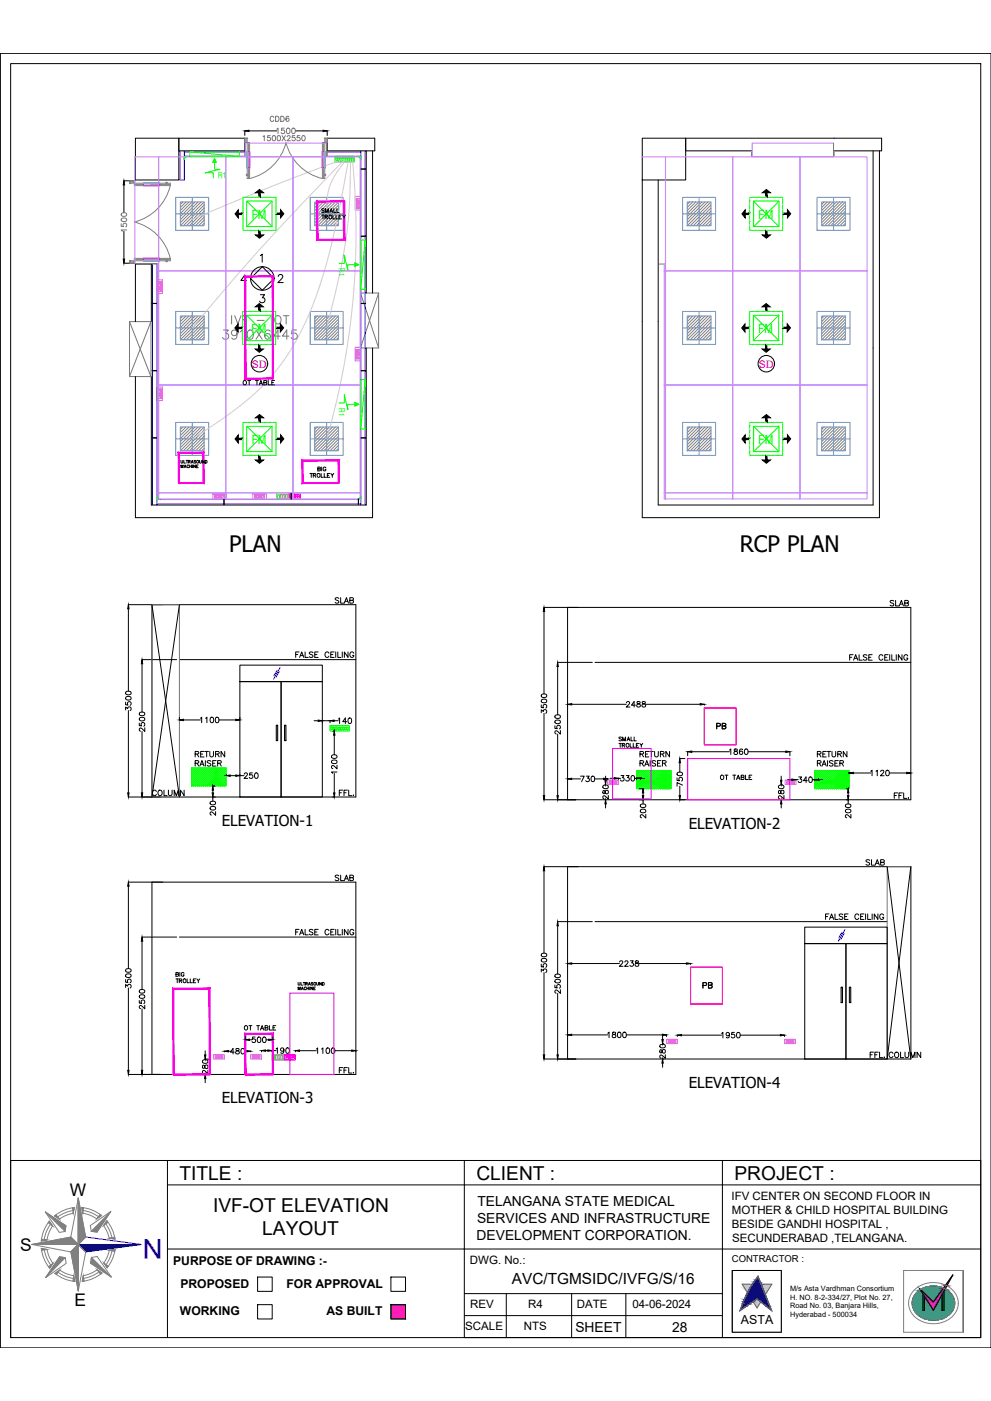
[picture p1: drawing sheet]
<svg xmlns="http://www.w3.org/2000/svg" width="420mm" height="594mm" viewBox="0 0 420 594" stroke-linecap="round" stroke-linejoin="round" font-family="sans-serif">
<defs><g id="words">
<text font-size="11.6" fill="#00f" x="68.8" y="525.3" transform="rotate(180 68.8 525.3)">N</text>
<g font-size="9.6">
<text x="97.1" y="234">PLAN</text>
<text x="313.6" y="234.1">RCP PLAN</text>
</g>
<g font-size="8.1">
<text x="76.1" y="500.2">TITLE :</text>
<text x="202" y="500.2">CLIENT :</text>
<text x="311.4" y="500.2">PROJECT :</text>
<text x="90.3" y="514">IVF-OT ELEVATION</text>
<text x="111.2" y="523.8">LAYOUT</text>
</g>
<text font-size="7.5" fill="#0f0" x="93.5" y="145">3910X6445</text>
<g font-size="7.4">
<text x="29.6" y="507.2">W</text>
<text x="8.5" y="530.5">S</text>
<text x="31.7" y="553.7">E</text>
</g>
<text font-size="7.1" x="97.4" y="138.6">IVF - OT</text>
<text font-size="6.5" x="217" y="544.4">AVC/TGMSIDC/IVFG/S/16</text>
<g font-size="6.4">
<text x="94" y="350.2">ELEVATION-1</text>
<text x="292" y="351.4">ELEVATION-2</text>
<text x="292" y="461.3">ELEVATION-4</text>
<text x="94" y="467.9">ELEVATION-3</text>
</g>
<g font-size="5.9">
<text x="202.4" y="511.6">TELANGANA STATE MEDICAL</text>
<text x="202.3" y="518.6">SERVICES AND INFRASTRUCTURE</text>
<text x="202.1" y="525.7">DEVELOPMENT CORPORATION.</text>
<text x="244" y="565">SHEET</text>
<text x="285" y="565">28</text>
</g>
<g font-size="5.7">
<text x="141.1" y="257.2">SLAB</text>
<text x="376.4" y="258.2">SLAB</text>
<text x="303" y="310.4">PB</text>
<text x="142.9" y="338.7">FFL.</text>
<text x="141.1" y="374.6">SLAB</text>
<text x="367.9" y="449.8">FFL.</text>
<text x="376.1" y="449.8">COLUMN</text>
</g>
<text font-size="5.7" fill="#0f0" x="63.9" y="338.7">COLUMN</text>
<g font-size="5.4" fill="#0f0">
<text x="106.7" y="92.7">FM</text>
<text x="321.6" y="92.7">FM</text>
<text x="106.6" y="141.1">FM</text>
<text x="321.5" y="141.1">FM</text>
<text x="106.7" y="188.2">FM</text>
<text x="321.6" y="188.2">FM</text>
</g>
<g font-size="5.3" fill="#767676">
<text x="113.6" y="52.6">CDD6</text>
<text x="110.8" y="61">1500X2550</text>
</g>
<g font-size="5.3">
<text x="304.4" y="332">OT TABLE</text>
<text x="378.2" y="339.7">FFL.</text>
<text x="366.2" y="367.9">SLAB</text>
<text x="124.5" y="397.6">FALSE CEILING</text>
<text x="297" y="420.2">PB</text>
<text x="102.7" y="438.1">OT TABLE</text>
<text x="142.9" y="456.1">FFL.</text>
<text x="314.1" y="561.2">ASTA</text>
</g>
<g font-size="5.2">
<text x="73.4" y="536.3">PURPOSE OF DRAWING :-</text>
<text x="76.5" y="546.3">PROPOSED</text>
<text x="121.5" y="546.3">FOR APPROVAL</text>
<text x="76.3" y="557.6">WORKING</text>
<text x="138.4" y="557.6">AS BUILT</text>
</g>
<g font-size="4.9">
<text x="102.3" y="164.4">OT TABLE</text>
<text x="310.1" y="509">IFV CENTER ON SECOND FLOOR IN</text>
<text x="310.2" y="514.8">MOTHER &amp; CHILD HOSPITAL BUILDING</text>
<text x="310.2" y="520.7">BESIDE GANDHI HOSPITAL ,</text>
<text x="310.4" y="526.6">SECUNDERABAD ,TELANGANA.</text>
<text x="199.3" y="536">DWG. No.:</text>
<text x="199.3" y="554.5">REV</text>
<text x="223.9" y="554.5">R4</text>
<text x="244.6" y="554.5">DATE</text>
<text x="268.1" y="554.5">04-06-2024</text>
<text x="197.3" y="563.8">SCALE</text>
<text x="222.1" y="563.8">NTS</text>
</g>
<g font-size="4.4" fill="#f00">
<text x="106.8" y="155.8">SD</text>
<text x="321.7" y="155.8">SD</text>
</g>
<text font-size="4" x="310.3" y="535.3">CONTRACTOR :</text>
<g font-size="3.6" fill="#0f0">
<text x="92.5" y="75.5">R1</text>
<text x="143.7" y="113.8" transform="rotate(90 143.7 113.8)">R1</text>
<text x="143.7" y="173" transform="rotate(90 143.7 173)">R1</text>
</g>
<g font-size="3.1">
<text x="335" y="551.1">H. NO. 8-2-334/27, Plot No. 27,</text>
<text x="335" y="547.3">M/s Asta Vardhman Consortium</text>
<text x="335" y="554.8">Road No. 03, Banjara Hills,</text>
<text x="335" y="558.5">Hyderabad - 500034</text>
</g>
</g></defs>
<!-- layer: ELE.LAN POINT -->
<g fill="none" stroke="#f0f" stroke-width=".42">
<path d="M122.5 209.5h2.4v2.3h-2.4zM122.9 209.9h1.6v1.5h-1.6zM123.6 210.3l.3 .5h-.5zM124.9 209.5h2.4v2.3h-2.4zM125.3 209.9h1.6v1.5h-1.6zM126 210.3l.3 .5h-.4zM120.4 447.2h2.4v2.4h-2.4zM120.8 447.6h1.6v1.5h-1.6zM121.5 448l.4 .5h-.6zM121.5 448.1l.3 .4h-.4zM122.8 447.2h2.4v2.4h-2.4zM123.2 447.6h1.6v1.5h-1.6z"/>
<path d="M123.9 448l.4 .5h-.5zM123.9 448.1l.4 .4h-.5z"/>
</g>
<!-- layer: ELE-4M RAW P.SB -->
<path d="M117.4 209.5h4.8v2.3h-4.8zM118.9 209.7h.7v1.7h-.7zM120 209.7h.7v1.7h-.7zM121.1 209.7h.7v1.7h-.7zM115.3 447.2h4.8v2.4h-4.8zM116.8 447.5h.7v1.7h-.7zM117.9 447.5h.7v1.7h-.7zM119 447.5h.7v1.7h-.7z" fill="none" stroke="#ffbf00" stroke-width=".42"/>
<path d="M117.8 209.7h.7v1.7h-.7zM115.7 447.5h.7v1.7h-.7z" fill="none" stroke="#0f0" stroke-width=".42"/>
<!-- layer: ELE. 2N0S OF 6-16 UPS SOCKETS -->
<g fill="none" stroke="#dd6ec1" stroke-width=".42">
<path d="M150.6 83.3h2.4v5.8h-2.4zM151 86.1h1.5M151 87.6h1.5M151 84.2h1.5v4h-1.5zM151 85.5h1.5M151 85.6h1.5M151 86.2h1.5M151.2 87.7v.4h1.2v-.4M151.2 85.7v.4h1.2v-.4M151.2 85.7v.4M151.2 87.7v.4M151.4 87.1l.1 .2z"/>
<path d="M151.4 85.1l.1 .2zM151.4 86.5h.1M151.4 84.5h.1M152 86.9h.3zM152 84.8l.3 .1zM66.5 118.7h2.3v5.7h-2.3zM66.9 119.6h1.5v3.9h-1.5zM67.1 119.6v.4M68.2 119.6v.4M66.9 121.6h1.5M66.9 120.1h1.5M66.9 120.2h1.5"/>
<path d="M66.9 122.2h1.5M66.9 122.1h1.5M66.9 121.5h1.5M67.1 122.1v-.5h1.1v.5M67.2 120.8h.3zM67.2 122.8l.3 .1zM68.1 121.2h.1M68.1 123.2h.1M67.9 120.4l.2 .2zM68 122.6h.1M150.6 147.3h2.4v5.7h-2.4zM151 148.1h1.5v4h-1.5z"/>
<path d="M151 150.1h1.5M151 151.6h1.5M151 151.5h1.5M151 149.5h1.5M151 149.6h1.5M151 150.2h1.5M151.2 149.6v.4M151.2 152.1v-.5h1.2v.5M151.2 151.6v.5M151.4 151.1l.1 .2zM151.4 149.2h.1M151.4 150.5h.1"/>
<path d="M151.4 148.4h.1M152 150.8h.3zM152 148.8h.3zM152.4 149.6v.4M66.5 164.1h2.3v5.8h-2.3zM66.9 167h1.5M66.9 165.5h1.5M66.9 165h1.5v4h-1.5zM66.9 165.6h1.5M66.9 167.6h1.5M66.9 166.9h1.5M67.1 165v.5h1.2l-.1-.5"/>
<path d="M67.1 167.1v.4h1.1v-.4M67.2 166.2l.3 .1zM67.2 168.3h.3zM68.1 166.7h.1M67.9 165.8l.2 .2zM67.9 167.9l.2 .2zM68.1 168.7h.1M90.2 209.5h5.8v2.3h-5.8zM91.1 209.9h4v1.5h-4zM91.2 210h.4v1.2h-.4M91.6 209.9v1.5M92.1 210.3h.1"/>
<path d="M92.4 210.8v.3zM92.6 210.2l.2 .2zM93.1 209.9v1.5M93.2 210h.4v1.2h-.4M93.7 209.9v1.5M93.8 209.9v1.5M94.1 210.3h.1M94.4 210.8v.3zM94.7 210.2l.2 .2zM107.2 209.5h5.7v2.3h-5.7zM108.1 209.9h3.9v1.5h-3.9zM108.1 210h.4v1.2h-.4"/>
<path d="M108.6 209.9v1.5M109.1 210.3h.1M109.3 210.8v.3zM109.6 210.2l.2 .2zM110 209.9v1.5M110.1 209.9v1.5M110.1 210h.5v1.2h-.5M110.6 209.9v1.5M110.7 209.9v1.5M111.1 210.3h.1M111.3 210.8l.1 .3zM111.6 210.2l.2 .2z"/>
<path d="M257.6 330.7h4.6v1.9h-4.6zM258.3 331.1h3.2v1.2h-3.2zM258.6 332h.1M258.9 331.4h.1M259.1 331.9h.1M259.4 331.1v1.2M259.5 331.1v1.2M259.5 332.1h.4M259.5 331.2h.4M259.9 331.1v1.2M260 331.1v1.2M260.2 332h.1"/>
<path d="M260.5 331.4h.1M260.7 331.9h.1M261 331.1v1.2M261.1 332.1h.4M261.5 331.2h-.4v.9h.4M332.9 330.7h4.6v1.9h-4.6zM333.6 331.1h3.1v1.2h-3.1zM333.8 332h.1M334.2 331.4h.1M334.3 331.9h.1M334.6 331.1v1.2M334.7 331.1v1.2"/>
<path d="M334.7 331.2h.4v.9h-.4M334.7 332.1h.4M335.1 331.1v1.2M335.4 332h.1M335.8 331.4h.1M336 331.9h.1M336.3 331.1v1.2M336.4 332.1h.3M336.4 331.2h.3M90.5 447.2h4.6v1.9h-4.6zM91.2 447.6h3.2v1.2h-3.2zM91.5 448.5h.1"/>
<path d="M91.8 447.9h.1M92 448.4h.1M92.3 447.6v1.2M92.4 448.6h.3M92.7 447.7h-.3v.9h.3M92.8 447.6v1.2M93.1 448.5h.1M93.4 447.9h.1M93.6 448.4h.1M93.9 447.6v1.2M94 447.6v1.2M94 447.7h.4v.9h-.4"/>
<path d="M94 448.6h.4M106.3 447.2h4.6v1.9h-4.6zM107 447.6h3.2v1.2h-3.2zM107.2 448.5h.1M107.6 447.9h.1M107.7 448.4h.1M108 447.6v1.2M108.1 447.6v1.2M108.2 448.6h.3M108.2 447.7h.3M108.5 447.6v1.2M108.6 447.6v1.2"/>
<path d="M108.8 448.5h.1M109.2 447.9h.1M109.4 448.4h.1M109.7 447.6v1.2M109.8 448.6h.3M110.1 447.7h-.3v.9h.3M282.6 440.7h4.6v1.8h-4.6zM283.3 441h3.1v1.2h-3.1zM283.5 441.9h.1M283.9 441.4h.1M284 441.8h.1M284.3 441v1.2"/>
<path d="M284.4 442h.4M284.8 441.1h-.4v1h.4M284.8 441v1.2M284.9 441v1.2M285.1 441.9h.1M285.5 441.4h.1M285.7 441.8h.1M286 441v1.2M286.1 441.1h.3v1h-.3M286.1 442h.3M332.6 440.7h4.6v1.8h-4.6zM333.3 441h3.2v1.2h-3.2z"/>
<path d="M333.5 441.9h.1M333.9 441.4h.1M334.1 441.8h.1M334.4 441v1.2M334.5 442h.3M334.8 441.1h-.3v1h.3M334.9 441v1.2M335.2 441.9h.1M335.5 441.4h.1M335.7 441.8h.1M336 441v1.2M336.1 442h.3"/>
<path d="M336.4 441.1h-.3v1h.3"/>
</g>
<!-- layer: ELE-6M UPS P.SB -->
<g fill="none" stroke="#0f0" stroke-width=".42">
<path d="M144.6 66.3h5.6v2.3h-5.6zM145.1 66.9h.6v1.3h-.6zM145.9 66.9h.6v1.3h-.6zM146.7 66.9h.6v1.3h-.6zM147.5 66.9h.6v1.3h-.6zM148.3 66.9h.6v1.3h-.6zM149.1 66.9h.6v1.3h-.6zM142.5 307.7h5.6v2.3h-5.6zM143 308.3h.6v1.2h-.6zM143.8 308.3h.6v1.2h-.6zM144.6 308.3h.6v1.2h-.6zM145.4 308.3h.6v1.2h-.6z"/>
<path d="M146.2 308.3h.6v1.2h-.6zM147 308.3h.6v1.2h-.6z"/>
</g>
<!-- layer: ELE-2M UPS P.SB -->
<path d="M142 66.3h2.5v2.3h-2.5zM142.5 66.9h.6v1.2h-.6zM143.4 66.9h.6v1.2h-.6zM139.9 307.7h2.5v2.3h-2.5zM140.4 308.3h.6v1.2h-.6zM141.3 308.3h.6v1.2h-.6z" fill="none" stroke="#0f0" stroke-width=".42"/>
<!-- layer: ELE-42W EMERGENCY DOWN LIGHT -->
<g fill="none" stroke="#608ec6" stroke-width=".42">
<path d="M74.5 83.7h14v14h-14zM74.5 90.7h14M76.5 85.6h10v10.1h-10zM81.5 83.7v14M131.5 83.7h14v14h-14zM131.5 90.7h14M133.5 85.6h10v10.1h-10zM138.5 83.7v14M289.4 83.7h14v14h-14zM289.4 90.7h14M291.4 85.6h10v10.1h-10zM296.4 83.7v14"/>
<path d="M346.4 83.7h14v14h-14zM346.4 90.7h14M348.4 85.6h10v10.1h-10zM353.4 83.7v14M74.5 132.1h14v13.9h-14zM74.5 139.1h14M76.5 134h10v10.1h-10zM81.5 132.1v13.9M131.5 132.1h14v13.9h-14zM131.5 139.1h14M133.5 134h10v10.1h-10zM138.5 132.1v13.9"/>
<path d="M289.4 132.1h14v13.9h-14zM289.4 139.1h14M291.4 134h10v10.1h-10zM296.4 132.1v13.9M346.4 132.1h14v13.9h-14zM346.4 139.1h14M348.4 134h10v10.1h-10zM353.4 132.1v13.9M74.5 179.1h14v14h-14zM81.5 179.1v14M131.5 179.1h14v14h-14zM138.5 179.1v14"/>
<path d="M289.4 179.1h14v14h-14zM296.4 179.1v14M346.4 179.1h14v14h-14zM353.4 179.1v14M74.5 186.1h14M76.5 181.1h10v10.1h-10zM131.5 186.1h14M133.5 181.1h10v10.1h-10zM289.4 186.1h14M291.4 181.1h10v10.1h-10zM346.4 186.1h14M348.4 181.1h10v10.1h-10z"/>
</g>
<g fill="none" stroke="#808080" stroke-width=".42">
<path d="M77.5 85.6l-1 1.1M78.8 85.6l-2.3 2.4M80.1 85.6l-3.6 3.7M81.4 85.6l-4.9 5M82.7 85.6l-6.2 6.3M84 85.6l-7.5 7.5M85.3 85.6l-8.8 8.8M86.5 85.6l-10 10.1M86.5 86.9l-8.7 8.8M86.5 88.2l-7.5 7.5M86.5 89.5l-6.2 6.2M86.5 90.8l-4.9 4.9"/>
<path d="M86.5 92.1l-3.6 3.6M86.5 93.4l-2.3 2.3M86.5 94.7l-1 1M134.5 85.6l-1 1.1M135.8 85.6l-2.3 2.4M137.1 85.6l-3.6 3.7M138.4 85.6l-4.9 5M139.7 85.6l-6.2 6.3M141 85.6l-7.5 7.5M142.3 85.6l-8.8 8.8M143.5 85.6l-10 10.1M143.5 86.9l-8.8 8.8"/>
<path d="M143.5 88.2l-7.5 7.5M143.5 89.5l-6.2 6.2M143.5 90.8l-4.9 4.9M143.5 92.1l-3.6 3.6M143.5 93.4l-2.3 2.3M143.5 94.7l-1 1M292.4 85.6l-1 1.1M293.7 85.6l-2.3 2.4M295 85.6l-3.6 3.7M296.3 85.6l-4.9 5M297.6 85.6l-6.2 6.3M298.9 85.6l-7.5 7.5"/>
<path d="M300.2 85.6l-8.8 8.8M301.4 85.6l-10 10.1M301.4 86.9l-8.8 8.8M301.4 88.2l-7.5 7.5M301.4 89.5l-6.2 6.2M301.4 90.8l-4.9 4.9M301.4 92.1l-3.6 3.6M301.4 93.4l-2.3 2.3M301.4 94.7l-1 1M349.4 85.6l-1 1.1M350.7 85.6l-2.3 2.4M352 85.6l-3.6 3.7"/>
<path d="M353.3 85.6l-4.9 5M354.6 85.6l-6.2 6.3M355.9 85.6l-7.5 7.5M357.2 85.6l-8.8 8.8M358.4 85.6l-10 10.1M358.4 86.9l-8.8 8.8M358.4 88.2l-7.5 7.5M358.4 89.5l-6.2 6.2M358.4 90.8l-4.9 4.9M358.4 92.1l-3.6 3.6M358.4 93.4l-2.3 2.3M358.4 94.7l-1 1"/>
<path d="M77.5 134l-1 1.1M78.8 134l-2.3 2.4M80.1 134l-3.6 3.7M81.4 134l-4.9 4.9M82.7 134l-6.2 6.2M84 134l-7.5 7.5M85.3 134l-8.8 8.8M86.5 134l-10 10.1M86.5 135.3l-8.7 8.8M86.5 136.6l-7.5 7.5M86.5 137.9l-6.2 6.2M86.5 139.2l-4.9 4.9"/>
<path d="M134.5 134l-1 1.1M135.8 134l-2.3 2.4M137.1 134l-3.6 3.7M138.4 134l-4.9 4.9M139.7 134l-6.2 6.2M141 134l-7.5 7.5M142.3 134l-8.8 8.8M143.5 134l-10 10.1M143.5 135.3l-8.8 8.8M143.5 136.6l-7.5 7.5M143.5 137.9l-6.2 6.2M143.5 139.2l-4.9 4.9"/>
<path d="M292.4 134l-1 1.1M293.7 134l-2.3 2.4M295 134l-3.6 3.7M296.3 134l-4.9 4.9M297.6 134l-6.2 6.2M298.9 134l-7.5 7.5M300.2 134l-8.8 8.8M301.4 134l-10 10.1M301.4 135.3l-8.8 8.8M301.4 136.6l-7.5 7.5M301.4 137.9l-6.2 6.2M301.4 139.2l-4.9 4.9"/>
<path d="M349.4 134l-1 1.1M350.7 134l-2.3 2.4M352 134l-3.6 3.7M353.3 134l-4.9 4.9M354.6 134l-6.2 6.2M355.9 134l-7.5 7.5M357.2 134l-8.8 8.8M358.4 134l-10 10.1M358.4 135.3l-8.8 8.8M358.4 136.6l-7.5 7.5M358.4 137.9l-6.2 6.2M358.4 139.2l-4.9 4.9"/>
<path d="M86.5 140.4l-3.6 3.7M86.5 141.7l-2.3 2.4M86.5 143l-1 1.1M143.5 140.4l-3.6 3.7M143.5 141.7l-2.3 2.4M143.5 143l-1 1.1M301.4 140.4l-3.6 3.7M301.4 141.7l-2.3 2.4M301.4 143l-1 1.1M358.4 140.4l-3.6 3.7M358.4 141.7l-2.3 2.4M358.4 143l-1 1.1"/>
<path d="M77.5 181.1l-1 1M78.8 181.1l-2.3 2.3M80.1 181.1l-3.6 3.6M81.4 181.1l-4.9 4.9M82.7 181.1l-6.2 6.2M84 181.1l-7.5 7.5M85.3 181.1l-8.8 8.8M86.5 181.1l-10 10.1M86.5 182.4l-8.7 8.8M86.5 183.6l-7.5 7.6M86.5 184.9l-6.2 6.3M86.5 186.2l-4.9 5"/>
<path d="M86.5 187.5l-3.6 3.7M86.5 188.8l-2.3 2.4M86.5 190.1l-1 1.1M134.5 181.1l-1 1M135.8 181.1l-2.3 2.3M137.1 181.1l-3.6 3.6M138.4 181.1l-4.9 4.9M139.7 181.1l-6.2 6.2M141 181.1l-7.5 7.5M142.3 181.1l-8.8 8.8M143.5 181.1l-10 10.1M143.5 182.4l-8.8 8.8"/>
<path d="M143.5 183.6l-7.5 7.6M143.5 184.9l-6.2 6.3M143.5 186.2l-4.9 5M143.5 187.5l-3.6 3.7M143.5 188.8l-2.3 2.4M143.5 190.1l-1 1.1M292.4 181.1l-1 1M293.7 181.1l-2.3 2.3M295 181.1l-3.6 3.6M296.3 181.1l-4.9 4.9M297.6 181.1l-6.2 6.2M298.9 181.1l-7.5 7.5"/>
<path d="M300.2 181.1l-8.8 8.8M301.4 181.1l-10 10.1M301.4 182.4l-8.8 8.8M301.4 183.6l-7.5 7.6M301.4 184.9l-6.2 6.3M301.4 186.2l-4.9 5M301.4 187.5l-3.6 3.7M301.4 188.8l-2.3 2.4M301.4 190.1l-1 1.1M349.4 181.1l-1 1M350.7 181.1l-2.3 2.3M352 181.1l-3.6 3.6"/>
<path d="M353.3 181.1l-4.9 4.9M354.6 181.1l-6.2 6.2M355.9 181.1l-7.5 7.5M357.2 181.1l-8.8 8.8M358.4 181.1l-10 10.1M358.4 182.4l-8.8 8.8M358.4 183.6l-7.5 7.6M358.4 184.9l-6.2 6.3M358.4 186.2l-4.9 5M358.4 187.5l-3.6 3.7M358.4 188.8l-2.3 2.4M358.4 190.1l-1 1.1"/>
</g>
<!-- layer: ELE-LIGHTING WIRING -->
<path d="M145.4 67.6l-30.2 11.4-33.7 14M146.2 67.6l-21.9 22.8-14.3 15.5-28.5 33.2M147 67.6l-4.9 6.6-2.3 4.6-1 4.7-.3 7.2M147.8 67.6l-5.6 28.7-4.4 17.7-5.3 15.7-3.4 8-3.7 7.1-3.6 5.8-3.6 5.2-4.4 5.2-4.4 4.6-4.9 4.3-6.4 5-16.6 11.2M148.6 67.6l-.4 18.6-1.4 14.1-3 16.7-5.3 22.1M149.4 67.6a313.3 313.3 0 0 1-10.9 118.5" fill="none" stroke="#debad0" stroke-width=".42"/>
<!-- layer: FA-BELOW SMOKE DERECTOR -->
<g fill="none" stroke="#000" stroke-width=".42">
<circle cx="110" cy="154.2" r="3.5"/>
<circle cx="324.9" cy="154.2" r="3.5"/>
</g>
<!-- layer: WALL -->
<path d="M75.8 58.6h28v5.4h-28zM138.7 58.6h20.2v5.4h-20.2zM155.3 64v60.3M158 64v60.3M318.7 64h-28v-5.4h83.1v5.4h-20.2M370.2 64v150.1h-91.1v-137.8M372.9 64v155.5h-100.6v-143.2M57.4 136.4v-24.4h6.8v24.4M155.3 147.6v66.5h-91.1v-54.4M158 147.6v71.9h-100.6v-59.8" fill="none" stroke="#000" stroke-width=".42"/>
<!-- layer: WIN -->
<path d="M54.9 136.4h9.1v23.3h-9.1zM54.9 136.4l9.1 23.3M64 136.4l-9.1 23.3M152.8 124.3h7.7v23.3h-7.7zM152.8 124.3l7.7 23.3M160.5 124.3l-7.7 23.3" fill="none" stroke="#767676" stroke-width=".42"/>
<!-- layer: COL -->
<path d="M57.4 58.6h18.4v17.7h-18.4zM272.3 58.6h18.4v17.7h-18.4z" fill="none" stroke="#000" stroke-width=".42"/>
<!-- layer: DIM -->
<path d="M103.8 55.5v1.9M105.5 55.5h11.8M125.2 55.5h11.8M138.7 55.5v1.9M52.5 76.7h2.3M52.5 78.4v11.8M52.5 98.1v11.8M52.5 111.6h2.3" fill="none" stroke="#000" stroke-width=".42"/>
<path d="M103.8 55.5l1.7-.3v.6zM137 55.2l1.7 .3-1.7 .3zM52.5 76.7l.3 1.7h-.6zM52.2 109.9h.6l-.3 1.7z" fill="#000" stroke="#000" stroke-width=".42"/>
<path d="M117.3 54.8l.6-.5v2.4M120.5 54.3h-1.1l-.1 1a.82 .82 0 0 1 1.3 0 .82 .82 0 0 1-.2 1.2 .82 .82 0 0 1-1.2-.3M121.8 54.4a1.15 1.15 0 0 1 1.3 .9 1.15 1.15 0 0 1-.8 1.4l-.8-.5-.1-.9zM124 54.4a1.15 1.15 0 0 1 1.4 .9 1.15 1.15 0 0 1-.9 1.4l-.7-.5-.2-.9zM51.4 94.9v1.1l1 .1a.82 .82 0 0 1 0-1.3 .82 .82 0 0 1 1.2 .2 .82 .82 0 0 1-.3 1.2M51.5 92.8a1.16 1.16 0 0 1 1.4-.5 1.16 1.16 0 0 1 .7 1.3 1.16 1.16 0 0 1-1.4 .5 1.16 1.16 0 0 1-.7-1.3zM51.5 90.5a1.16 1.16 0 0 1 1.4-.4 1.16 1.16 0 0 1 .7 1.3 1.16 1.16 0 0 1-1.4 .5 1.16 1.16 0 0 1-.7-1.4zM53.7 97.5h-2.3l.4 .6" fill="none" stroke="#767676" stroke-width=".42"/>
<!-- layer: Double Leaf Door -->
<g fill="none" stroke="#f0f" stroke-width=".42">
<path d="M60.8 78.6l6.9 .1zM60.8 77.7l6.9 .1zM60.8 78.6h6.9M60.8 77.8h6.9M67.7 77.7h-6.9v1h6.9M67.7 77.7v1M104.8 64.3l.1 6.9zM104.8 71.2v-6.9h1v6.9M104.8 71.2h1M104.9 64.3v6.9M105.7 64.3l.1 6.9zM105.7 64.3v6.9"/>
<path d="M136.7 64.3l.1 6.9zM136.7 71.2v-6.9h1v6.9M136.7 71.2h1M136.8 64.3v6.9M137.6 64.3l.1 6.9zM137.6 64.3v6.9M60.8 109.6l6.9 .1zM60.8 110.5l6.9 .1zM60.8 109.7h6.9M60.8 110.5h6.9M67.7 109.6h-6.9v1h6.9M67.7 109.6v1"/>
</g>
<g fill="#f0f" stroke="#f0f" stroke-width=".42">
<path d="M136.7 64.3l.1 6.9zM136.7 64.3l.1 6.9z"/>
<path d="M137.6 64.3l.1 6.9zM137.6 64.3l.1 6.9z"/>
<path d="M105.7 64.3l.1 6.9zM105.7 64.3l.1 6.9z"/>
<path d="M104.8 64.3l.1 6.9zM104.8 64.3l.1 6.9z"/>
<path d="M60.8 78.7l6.9-.1zM60.8 78.6h6.9z"/>
<path d="M60.8 77.8l6.9-.1zM60.8 77.7h6.9z"/>
<path d="M60.8 109.7l6.9-.1zM60.8 109.6h6.9z"/>
<path d="M60.8 110.6l6.9-.1zM60.8 110.5h6.9z"/>
</g>
<g fill="none" stroke="#808080" stroke-width=".42">
<path d="M103.8 58.7v1.7M104.9 58.7h.1M137.6 58.7h.1M138.7 58.7v1.7M55.1 76.7h1.8M55.1 77.8h.1M55.1 77.6h1.8M55.2 77.6l-.1 .3v-1.2h1.8v2h15.3M56.9 77.7h15.3v1M56.9 78.2h3.9M67.7 78.2h4.5M70.4 77.4v.3"/>
<path d="M70.4 77.4h.1M70.4 77.4h.5v.3M70.5 77.4h.2M72.2 78.7a20.8 20.8 0 0 1-15.3 15.4 20.8 20.8 0 0 1 15.3 15.5M104.5 74.1v.1M104.5 74.4h.1M104.5 74.4h.3M104.7 60.5v-1.8l.3-.1h-1.2v1.9h2v15.2M104.8 73.9h-.3v.5M104.8 60.5v15.2h1M105.3 60.5v3.8M105.3 71.2v4.5"/>
<path d="M105.8 75.7a20.8 20.8 0 0 0 15.5-15.2 20.8 20.8 0 0 0 15.4 15.2M137.2 60.5v3.8M137.2 71.2v4.5M137.7 73.9h.3v.5M137.7 74.4h.3M137.7 60.5v15.2h-1M137.8 60.5v-1.8l-.3-.1h1.2v1.9h-2v15.2M138 74.1v.1M138 74.4h.1M55.1 110.7h1.8M56.9 110.1h3.9M67.7 110.1h4.5"/>
<path d="M70.4 110.9h.1M70.4 110.6v.3M70.5 110.9h.2M70.9 110.6v.3h-.5M72.2 109.6h-15.3v2h-1.8v-1.2l.1 .3h1.7M72.2 109.6v1h-15.3"/>
</g>
<path d="M60.8 77.7l6.9 .1zM104.8 64.3l.1 6.9zM137.6 64.3l.1 6.9zM60.8 110.5l6.9 .1z" fill="none" stroke="#0ff" stroke-width=".42"/>
<!-- layer: 80 mm Wall -->
<path d="M76.3 64v12.3h1.8v-12.3M78.1 64.4h25.7v1.9h-25.7M138.7 64.4h14.3M138.7 66.3h14.3M153 64v150.1M154.8 64v150.1M318.7 64.4v1.9M64.6 112v102.1M66.5 112v102.1M66.5 213.7h86.5M66.5 211.8h86.5" fill="none" stroke="#00f" stroke-width=".42"/>
<path d="M55.1 76.7h1.8M138.7 64.4v1.9M353.6 64.4v1.9M55.1 111.6h1.8M64.6 112h1.9M279.5 112h1.9" fill="none" stroke="#767676" stroke-width=".42"/>
<!-- layer: Partition-80WP -->
<path d="M54.9 76.6h2.3M54.9 111.6h2.3M54.9 111.7h2.3" fill="none" stroke="#767676" stroke-width=".42"/>
<g fill="none" stroke="#000" stroke-width=".42">
<path d="M152.8 71.6h2.2M152.8 71.7h2.2M152.8 100.1h2.2M152.8 100.2h2.2M64.5 128.6h2.2M152.8 128.6h2.2M64.5 157.1h2.2M152.8 157.1h2.2M64.5 185.6h2.2M64.5 185.7h2.2M152.8 185.6h2.2M152.8 185.7h2.2"/>
<path d="M94.9 211.8v2.2M123.4 209.2v2.3M123.5 209.2v2.3M151.9 211.6v2.2M152 211.6v2.2"/>
</g>
<!-- layer: Ahlada Coving -->
<g fill="none" stroke="#0f0" stroke-width=".42">
<path d="M78.1 66.5l1-.2-.9 .2-.1 .8zM78.2 66.6l.4 .1M78.2 66.6h.1M78.2 66.6l.3 .2-.4 .9 .4-.8 1-.6-.9 .3M78.4 66.4h-.1M78.4 66.4l.2 .2M151.9 66.3l1.1 .2v.8l-.1-.8zM152.4 66.6l-.9-.3 1.1 .6 .3 .7M152.7 66.4h.1M152.7 66.4l-.3 .2M152.8 66.6l-.2 .2 .3 .8M152.8 66.6h.1"/>
<path d="M152.9 66.6l-.4 .1M66.5 210.8l.2 1h.8h-.8zM66.6 211.6h.1M66.7 211.7l.3-.3zM66.8 211.3l-.2 .3M66.8 211.3l-.3-.9 .3 .8 1.1 .6-.9-.3M66.9 211.3l-.3 .3M66.9 211.3l.1 .1M151.6 211.8h-.1M151.9 211.8h.8l.3-1-.2 1zM152.4 211.5l-.9 .3M152.4 211.5l.3 .2"/>
<path d="M152.5 211.4l.4 .2M152.5 211.4l.2 .3M152.7 211.7h.1M152.8 211.6h.1M152.9 210.5l-.3 .7-1 .6M152.9 210.5l-.3 .8 .2 .3"/>
</g>
<!-- layer: Ahlada 50mm Ceiling Panels -->
<g fill="none" stroke="#bf7fff" stroke-width=".42">
<path d="M67.2 66.5v145.1M67.3 66.5v145.1M95.7 66.5v145.1M95.8 66.5v145.1M124.2 66.5v145.1M124.3 66.5v145.1M138.5 60.7h-34.5v5.8h34.5M272.1 66.5h95.5v145.1h-86v-99.9M282.1 66.5v145.1M310.6 66.5v145.1M339.1 66.5v145.1M339.2 66.5v145.1"/>
<path d="M353.4 60.7h-34.5v5.8h34.5M57.2 111.7v-45.2h95.5v145.1h-86v-99.9M66.7 114.8h86M66.7 114.9h86M281.6 114.8h86M281.6 114.9h86M66.7 163.2h86M281.6 163.2h86M66.7 209h86M281.6 209h86"/>
</g>
<path d="M138.5 60.7v5.8M353.4 60.7v5.8M57.2 111.7h9.5" fill="none" stroke="#767676" stroke-width=".42"/>
<!-- layer: MEP_HVAC_RA_RAISERS -->
<path d="M80.5 64.4h21v1.9h-21zM80.5 64.4l21 1.9M91 68.8v3h2.3l-6.4 1.5h3.5v2.2M143.7 111.7h2.3v-3.5l1.5 6.4v-2.4h2.9M153 101.8h1.8v20.9h-1.8zM154.8 101.8l-1.8 20.9M143.7 170.9h2.3v-3.5l1.5 6.4v-2.4h2.9M153 160.9h1.8v21h-1.8zM154.8 160.9l-1.8 21" fill="none" stroke="#0f0" stroke-width=".42"/>
<g fill="#0f0" stroke="#0f0" stroke-width=".42">
<path d="M91 67l.7 1.8h-1.5z"/>
<path d="M150.4 111.5l1.8 .7-1.8 .8z"/>
<path d="M150.4 170.7l1.8 .7-1.8 .8z"/>
</g>
<!-- layer: Supply Diffusers -->
<g fill="none" stroke="#0f0" stroke-width=".42">
<path d="M103 97.3v.4h.4M103 84.2v.4M103 84.7v.4M103 85.3v.3M103 85.8v.3M103 86.3v.4M103 86.8v.4M103 87.4v.3M103 87.9v.3M103 88.4v.4M103 88.9v.4M103 89.5v.3"/>
<path d="M103 90v.3M103 90.5v.4M103 91v.4M103 91.6v.3M103 92.1v.3M103 92.6v.4M103 93.1v.4M103 93.7v.3M103 94.2v.3M103 94.7v.3M103 95.2v.4M103 95.7v.4"/>
<path d="M103 96.3v.3M103 96.8v.3M103.4 83.7h-.4v.3M103.5 83.7h.4M103.5 97.7h.4M104.1 83.7h.3M104.1 97.7h.3M104.6 83.7h.3M104.6 97.7h.3M104.6 85.3h10.8v10.8h-10.8zM104.6 85.3l10.8 10.8M105.1 83.7h.4"/>
<path d="M105.1 97.7h.4M105.6 83.7h.4M105.6 97.7h.4M106.2 83.7h.3M106.2 97.7h.3M106.7 83.7h.3M106.7 97.7h.3M107.2 83.7h.4M107.2 97.7h.4M107.7 83.7h.4M107.7 97.7h.4M108.3 83.7h.3"/>
<path d="M108.3 97.7h.3M108.8 83.7h.3M108.8 97.7h.3M109.3 83.7h.4M109.3 97.7h.4M109.8 83.7h.4M109.8 97.7h.4M110.4 83.7h.3M110.4 97.7h.3M110.9 83.7h.3M110.9 97.7h.3M111.4 83.7h.3"/>
<path d="M111.4 97.7h.3M111.9 83.7h.4M111.9 97.7h.4M112.4 83.7h.4M112.4 97.7h.4M113 83.7h.3M113 97.7h.3M113.5 83.7h.3M113.5 97.7h.3M114 83.7h.4M114 97.7h.4M114.5 83.7h.4"/>
<path d="M114.5 97.7h.4M115.1 83.7h.3M115.1 97.7h.3M115.4 85.3l-10.8 10.8M115.6 83.7h.3M115.6 97.7h.3M116.1 83.7h.4M116.1 97.7h.4M116.6 83.7h.4v.3M117 84.2v.4M117 84.7v.4M117 85.3v.3"/>
<path d="M117 85.8v.3M117 86.3v.4M117 86.8v.4M117 87.4v.3M117 87.9v.3M117 88.4v.4M117 88.9v.4M117 89.5v.3M117 90v.3M117 90.5v.4M117 91v.4M117 91.6v.3"/>
<path d="M117 92.1v.3M117 92.6v.4M117 93.1v.4M117 93.7v.3M117 94.2v.3M117 94.7v.3M117 95.2v.4M117 95.7v.4M117 96.3v.3M117 96.8v.3M117 97.3v.4h-.4M317.9 97.3v.4h.4"/>
<path d="M317.9 84.2v.4M317.9 84.7v.4M317.9 85.3v.3M317.9 85.8v.3M317.9 86.3v.4M317.9 86.8v.4M317.9 87.4v.3M317.9 87.9v.3M317.9 88.4v.4M317.9 88.9v.4M317.9 89.5v.3M317.9 90v.3"/>
<path d="M317.9 90.5v.4M317.9 91v.4M317.9 91.6v.3M317.9 92.1v.3M317.9 92.6v.4M317.9 93.1v.4M317.9 93.7v.3M317.9 94.2v.3M317.9 94.7v.3M317.9 95.2v.4M317.9 95.7v.4M317.9 96.3v.3"/>
<path d="M317.9 96.8v.3M318.3 83.7h-.4v.3M318.4 83.7h.4M318.4 97.7h.4M319 83.7h.3M319 97.7h.3M319.5 83.7h.3M319.5 97.7h.3M319.5 85.3h10.8v10.8h-10.8zM319.5 85.3l10.8 10.8M320 83.7h.4M320 97.7h.4"/>
<path d="M320.5 83.7h.4M320.5 97.7h.4M321.1 83.7h.3M321.1 97.7h.3M321.6 83.7h.3M321.6 97.7h.3M322.1 83.7h.4M322.1 97.7h.4M322.6 83.7h.4M322.6 97.7h.4M323.2 83.7h.3M323.2 97.7h.3"/>
<path d="M323.7 83.7h.3M323.7 97.7h.3M324.2 83.7h.3M324.2 97.7h.3M324.7 83.7h.4M324.7 97.7h.4M325.2 83.7h.4M325.2 97.7h.4M325.8 83.7h.3M325.8 97.7h.3M326.3 83.7h.3M326.3 97.7h.3"/>
<path d="M326.8 83.7h.4M326.8 97.7h.4M327.3 83.7h.4M327.3 97.7h.4M327.9 83.7h.3M327.9 97.7h.3M328.4 83.7h.3M328.4 97.7h.3M328.9 83.7h.4M328.9 97.7h.4M329.4 83.7h.4M329.4 97.7h.4"/>
<path d="M330 83.7h.3M330 97.7h.3M330.3 85.3l-10.8 10.8M330.5 83.7h.3M330.5 97.7h.3M331 83.7h.4M331 97.7h.4M331.5 83.7h.4v.3M331.9 97.3v.4h-.4M331.9 84.2v.4M331.9 84.7v.4M331.9 85.3v.3"/>
<path d="M331.9 85.8v.3M331.9 86.3v.4M331.9 86.8v.4M331.9 87.4v.3M331.9 87.9v.3M331.9 88.4v.4M331.9 88.9v.4M331.9 89.5v.3M331.9 90v.3M331.9 90.5v.4M331.9 91v.4M331.9 91.6v.3"/>
<path d="M331.9 92.1v.3M331.9 92.6v.4M331.9 93.1v.4M331.9 93.7v.3M331.9 94.2v.3M331.9 94.7v.3M331.9 95.2v.4M331.9 95.7v.4M331.9 96.3v.3M331.9 96.8v.3M104.5 133.7h10.8v10.7h-10.8zM104.5 133.7l10.8 10.7"/>
<path d="M115.3 133.7l-10.8 10.7M317.8 132.6v.3M317.8 133.1v.4M317.8 133.6v.4M317.8 134.2v.3M317.8 134.7v.3M317.8 135.2v.4M317.8 135.7v.4M317.8 136.3v.3M317.8 136.8v.3M317.8 137.3v.4M317.8 137.8v.4"/>
<path d="M317.8 138.4v.3M317.8 138.9v.3M317.8 139.4v.4M317.8 139.9v.4M318.2 132.1h-.4v.3M318.3 132.1h.4M318.9 132.1h.3M319.4 132.1h.3M319.4 133.7h10.8v10.7h-10.8zM319.4 133.7l10.8 10.7M319.9 132.1h.4M320.4 132.1h.4"/>
<path d="M321 132.1h.3M321.5 132.1h.3M322 132.1h.4M322.5 132.1h.4M323.1 132.1h.3M323.6 132.1h.3M324.1 132.1h.4M324.6 132.1h.4M325.2 132.1h.3M325.7 132.1h.3M326.2 132.1h.4M326.7 132.1h.4"/>
<path d="M327.3 132.1h.3M327.8 132.1h.3M328.3 132.1h.3M328.8 132.1h.4M329.3 132.1h.4M329.9 132.1h.3M330.2 133.7l-10.8 10.7M330.4 132.1h.4M330.9 132.1h.4M331.4 132.1h.4v.3M331.8 132.6v.3M331.8 133.1v.4"/>
<path d="M331.8 133.6v.4M331.8 134.2v.3M331.8 134.7v.3M331.8 135.2v.4M331.8 135.7v.4M331.8 136.3v.3M331.8 136.8v.3M331.8 137.3v.4M331.8 137.8v.4M331.8 138.4v.3M331.8 138.9v.3M331.8 139.4v.4"/>
<path d="M331.8 139.9v.4M317.8 145.7v.3h.4M317.8 140.5v.3M317.8 141v.3M317.8 141.5v.4M317.8 142v.4M317.8 142.6v.3M317.8 143.1v.3M317.8 143.6v.3M317.8 144.1v.4M317.8 144.6v.4M317.8 145.2v.3"/>
<path d="M318.3 146h.4M318.9 146h.3M319.4 146h.3M319.9 146h.4M320.4 146h.4M321 146h.3M321.5 146h.3M322 146h.4M322.5 146h.4M323.1 146h.3M323.6 146h.3M324.1 146h.4"/>
<path d="M324.6 146h.4M325.2 146h.3M325.7 146h.3M326.2 146h.4M326.7 146h.4M327.3 146h.3M327.8 146h.3M328.3 146h.3M328.8 146h.4M329.3 146h.4M329.9 146h.3M330.4 146h.4"/>
<path d="M330.9 146h.4M331.8 140.5v.3M331.8 141v.3M331.8 141.5v.4M331.8 142v.4M331.8 142.6v.3M331.8 143.1v.3M331.8 143.6v.3M331.8 144.1v.4M331.8 144.6v.4M331.8 145.2v.3M331.8 145.7v.3h-.4"/>
<path d="M103 179.6v.4M103.4 179.1h-.4v.4M103.5 179.1h.4M104.1 179.1h.3M104.6 179.1h.3M105.1 179.1h.4M105.6 179.1h.4M106.2 179.1h.3M106.7 179.1h.3M107.2 179.1h.4M107.7 179.1h.4M108.3 179.1h.3"/>
<path d="M108.8 179.1h.3M109.3 179.1h.4M109.8 179.1h.4M110.4 179.1h.3M110.9 179.1h.3M111.4 179.1h.3M111.9 179.1h.4M112.4 179.1h.4M113 179.1h.3M113.5 179.1h.3M114 179.1h.4M114.5 179.1h.4"/>
<path d="M115.1 179.1h.3M115.6 179.1h.3M116.1 179.1h.4M116.6 179.1h.4v.4M117 179.6v.4M317.9 179.6v.4M318.3 179.1h-.4v.4M318.4 179.1h.4M319 179.1h.3M319.5 179.1h.3M320 179.1h.4M320.5 179.1h.4"/>
<path d="M321.1 179.1h.3M321.6 179.1h.3M322.1 179.1h.4M322.6 179.1h.4M323.2 179.1h.3M323.7 179.1h.3M324.2 179.1h.3M324.7 179.1h.4M325.2 179.1h.4M325.8 179.1h.3M326.3 179.1h.3M326.8 179.1h.4"/>
<path d="M327.3 179.1h.4M327.9 179.1h.3M328.4 179.1h.3M328.9 179.1h.4M329.4 179.1h.4M330 179.1h.3M330.5 179.1h.3M331 179.1h.4M331.5 179.1h.4v.4M331.9 179.6v.4M103 192.8v.3h.4M103 180.2v.3"/>
<path d="M103 180.7v.3M103 181.2v.4M103 181.7v.4M103 182.3v.3M103 182.8v.3M103 183.3v.4M103 183.8v.4M103 184.4v.3M103 184.9v.3M103 185.4v.4M103 185.9v.4M103 186.5v.3"/>
<path d="M103 187v.3M103 187.5v.4M103 188v.4M103 188.6v.3M103 189.1v.3M103 189.6v.4M103 190.1v.4M103 190.7v.3M103 191.2v.3M103 191.7v.4M103 192.2v.4M103.5 193.1h.4"/>
<path d="M104.1 193.1h.3M104.6 193.1h.3M104.6 180.7h10.8v10.8h-10.8zM104.6 180.7l10.8 10.8M105.1 193.1h.4M105.6 193.1h.4M106.2 193.1h.3M106.7 193.1h.3M107.2 193.1h.4M107.7 193.1h.4M108.3 193.1h.3M108.8 193.1h.3"/>
<path d="M109.3 193.1h.4M109.8 193.1h.4M110.4 193.1h.3M110.9 193.1h.3M111.4 193.1h.3M111.9 193.1h.4M112.4 193.1h.4M113 193.1h.3M113.5 193.1h.3M114 193.1h.4M114.5 193.1h.4M115.1 193.1h.3"/>
<path d="M115.4 180.7l-10.8 10.8M115.6 193.1h.3M116.1 193.1h.4M117 180.2v.3M117 180.7v.3M117 181.2v.4M117 181.7v.4M117 182.3v.3M117 182.8v.3M117 183.3v.4M117 183.8v.4M117 184.4v.3"/>
<path d="M117 184.9v.3M117 185.4v.4M117 185.9v.4M117 186.5v.3M117 187v.3M117 187.5v.4M117 188v.4M117 188.6v.3M117 189.1v.3M117 189.6v.4M117 190.1v.4M117 190.7v.3"/>
<path d="M117 191.2v.3M117 191.7v.4M117 192.2v.4M117 192.8v.3h-.4M317.9 192.8v.3h.4M317.9 180.2v.3M317.9 180.7v.3M317.9 181.2v.4M317.9 181.7v.4M317.9 182.3v.3M317.9 182.8v.3M317.9 183.3v.4"/>
<path d="M317.9 183.8v.4M317.9 184.4v.3M317.9 184.9v.3M317.9 185.4v.4M317.9 185.9v.4M317.9 186.5v.3M317.9 187v.3M317.9 187.5v.4M317.9 188v.4M317.9 188.6v.3M317.9 189.1v.3M317.9 189.6v.4"/>
<path d="M317.9 190.1v.4M317.9 190.7v.3M317.9 191.2v.3M317.9 191.7v.4M317.9 192.2v.4M318.4 193.1h.4M319 193.1h.3M319.5 193.1h.3M319.5 180.7h10.8v10.8h-10.8zM319.5 180.7l10.8 10.8M320 193.1h.4M320.5 193.1h.4"/>
<path d="M321.1 193.1h.3M321.6 193.1h.3M322.1 193.1h.4M322.6 193.1h.4M323.2 193.1h.3M323.7 193.1h.3M324.2 193.1h.3M324.7 193.1h.4M325.2 193.1h.4M325.8 193.1h.3M326.3 193.1h.3M326.8 193.1h.4"/>
<path d="M327.3 193.1h.4M327.9 193.1h.3M328.4 193.1h.3M328.9 193.1h.4M329.4 193.1h.4M330 193.1h.3M330.3 180.7l-10.8 10.8M330.5 193.1h.3M331 193.1h.4M331.9 192.8v.3h-.4M331.9 180.2v.3M331.9 180.7v.3"/>
<path d="M331.9 181.2v.4M331.9 181.7v.4M331.9 182.3v.3M331.9 182.8v.3M331.9 183.3v.4M331.9 183.8v.4M331.9 184.4v.3M331.9 184.9v.3M331.9 185.4v.4M331.9 185.9v.4M331.9 186.5v.3M331.9 187v.3"/>
<path d="M331.9 187.5v.4M331.9 188v.4M331.9 188.6v.3M331.9 189.1v.3M331.9 189.6v.4M331.9 190.1v.4M331.9 190.7v.3M331.9 191.2v.3M331.9 191.7v.4M331.9 192.2v.4"/>
</g>
<g fill="#000" stroke="#000" stroke-width=".42">
<path d="M101 89v3.4l-1.3-1.7zM108.3 81.7l1.7-1.4 1.7 1.4zM119 88.9l1.3 1.8-1.3 1.7zM315.9 89v3.4l-1.3-1.7zM323.2 81.7l1.7-1.4 1.7 1.4zM333.9 88.9l1.3 1.8-1.3 1.7zM108.3 99.6h3.4l-1.7 1.4zM323.2 99.6h3.4l-1.7 1.4zM108.2 130.1l1.7-1.4 1.7 1.4zM315.9 137.4v3.4l-1.4-1.7zM323.1 130.1l1.7-1.4 1.7 1.4zM333.8 137.3l1.3 1.7-1.3 1.8z"/>
<path d="M108.2 148h3.4l-1.7 1.4zM323.1 148h3.4l-1.7 1.4zM108.3 177.2l1.7-1.4 1.7 1.4zM323.2 177.2l1.7-1.4 1.7 1.4zM101 184.4v3.5l-1.3-1.8zM108.3 195.1h3.4l-1.7 1.4zM119 184.4l1.3 1.7-1.3 1.7zM315.9 184.4v3.5l-1.3-1.8zM323.2 195.1h3.4l-1.7 1.4zM333.9 184.4l1.3 1.7-1.3 1.7z"/>
<path d="M101 90.4v.6l1.4-.6zM101 91l1.4-.6v.6z"/>
<path d="M109.7 98.2v1.4h.6zM109.7 98.2h.6v1.4z"/>
<path d="M109.7 81.7l.6 1.4v-1.4zM109.7 81.7l.6 1.4h-.6z"/>
<path d="M117.6 90.9h1.4v-.5zM117.6 90.4h1.4l-1.4 .5z"/>
<path d="M315.9 90.4v.6l1.4-.6zM315.9 91l1.4-.6v.6z"/>
<path d="M324.6 98.2v1.4h.6zM324.6 98.2h.6v1.4z"/>
<path d="M324.6 81.7l.6 1.4v-1.4zM324.6 81.7l.6 1.4h-.6z"/>
<path d="M332.5 90.9h1.4v-.5zM332.5 90.4h1.4l-1.4 .5z"/>
<path d="M109.6 130.1l.6 1.4v-1.4zM109.6 130.1l.6 1.4h-.6z"/>
<path d="M315.9 138.8v.6l1.3-.6zM315.9 139.4l1.3-.6v.6z"/>
<path d="M324.5 130.1l.6 1.4v-1.4zM324.5 130.1l.6 1.4h-.6z"/>
<path d="M332.4 139.3h1.4v-.6zM332.4 138.7h1.4l-1.4 .6z"/>
<path d="M109.6 146.6v1.4h.6zM109.6 146.6h.6v1.4z"/>
<path d="M324.5 146.6v1.4h.6zM324.5 146.6h.6v1.4z"/>
<path d="M109.7 177.2l.6 1.3v-1.3zM109.7 177.2l.6 1.3h-.6z"/>
<path d="M324.6 177.2l.6 1.3v-1.3zM324.6 177.2l.6 1.3h-.6z"/>
<path d="M101 185.9v.5l1.4-.5zM101 186.4l1.4-.5v.5z"/>
<path d="M109.7 193.7v1.4h.6zM109.7 193.7h.6v1.4z"/>
<path d="M117.6 186.4h1.4v-.6zM117.6 185.8h1.4l-1.4 .6z"/>
<path d="M315.9 185.9v.5l1.4-.5zM315.9 186.4l1.4-.5v.5z"/>
<path d="M324.6 193.7v1.4h.6zM324.6 193.7h.6v1.4z"/>
<path d="M332.5 186.4h1.4v-.6zM332.5 185.8h1.4l-1.4 .6z"/>
</g>
<!-- layer: MEP_HVAC_RA_DUCT -->
<g fill="none" stroke="#000" stroke-width=".42">
<path d="M64.4 256.4h86.5v81.6h-86.5zM240.6 257.6h145.6v81.5h-145.6zM76.1 279.7h74.8M101.7 289h17.5v49h-17.5zM101.7 282h35v7h-35zM119.2 289h17.5v49h-17.5zM252.3 280.9h133.9M64.4 374.1h86.5v81.5h-86.5zM240.6 367.5h145.6v81.6h-145.6zM76.1 397.4h74.8M252.3 390.8h123.8M341.2 393.1h34.9v7h-34.9z"/>
<path d="M341.2 400.1h17.5v49h-17.5zM358.7 400.1h17.4v49h-17.4z"/>
</g>
<!-- layer: ELE-SOCKET NMBERING -->
<g fill="none" stroke="#000" stroke-width=".42">
<path d="M125.4 277.6h.8M126.8 276.4h-1.4v2.4M127 278.8l.9-2.4 .9 2.4M127.4 278h1.1M129.4 276.4v2.4h1.3M132.7 276.8l-.6-.4-1 .4 .3 .5 1.3 .8v.3l-.6 .4-1-.4M133.5 277.6h.9M134.9 276.4h-1.4v2.4h1.4M139.5 277a.86 .86 0 0 0-1-.6 .86 .86 0 0 0-.7 .9v.6a.86 .86 0 0 0 .7 .9 .86 .86 0 0 0 1-.6M140.2 277.6h.9M141.7 276.4h-1.5v2.4h1.5M142.3 276.4v2.4"/>
<path d="M143.2 276.4v2.4h1.4M145.1 276.4v2.4M147.6 276.4v2.4l-1.6-2.4v2.4M150 277a.86 .86 0 0 0-1-.6 .86 .86 0 0 0-.7 .9v.6a.84 .84 0 0 0 .9 .9 .84 .84 0 0 0 .8-.9h-.6M360.2 278.7h.9M361.7 277.6h-1.5v2.3M361.9 279.9l.9-2.3 .9 2.3M362.2 279.2h1.1M364.2 277.6v2.3h1.4M367.6 277.9l-.6-.3-1 .3 .2 .6 1.4 .8v.3l-.6 .3-1-.3M368.3 278.7h.9M369.8 277.6h-1.5v2.3h1.5"/>
<path d="M374.3 278.2a.85 .85 0 0 0-.9-.6 .85 .85 0 0 0-.7 .9v.6a.85 .85 0 0 0 .7 .8 .85 .85 0 0 0 .9-.5M375.1 278.7h.9M376.5 277.6h-1.4v2.3h1.4M377.2 277.6v2.3M378.1 277.6v2.3h1.3M380 277.6v2.3M382.4 277.6v2.3l-1.5-2.3v2.3M384.9 278.2a.86 .86 0 0 0-1-.6 .86 .86 0 0 0-.7 .9v.6a.83 .83 0 0 0 .8 .9 .83 .83 0 0 0 .9-.9h-.6M82.7 319.8l1.4-.2 .1-.7-1.5-.3v2.4M83.5 319.8l.8 1.2M85.1 319.8h.9M86.5 318.6h-1.4v2.4h1.4"/>
<path d="M86.8 318.6h1.6M87.6 318.6v2.4M89 318.6v1.7l.6 .7 .8-.4 .1-2M91.4 319.8l1.3-.2 .1-.7-1.4-.3v2.4M92.2 319.8l.7 1.2M95.3 318.6v2.4l-1.6-2.4v2.4M271.3 319.8l1.4-.2 .1-.7-1.5-.3v2.4M272.1 319.8l.8 1.2M273.7 319.8h.8M275.1 318.6h-1.4v2.4h1.4M275.4 318.6h1.6M276.2 318.6v2.4"/>
<path d="M277.5 318.6v1.7l.7 .7 .8-.4 .1-2M280 319.8l1.3-.2 .1-.7-1.4-.3v2.4M280.8 319.8l.7 1.2M283.9 318.6v2.4l-1.6-2.4v2.4M346.5 319.8l1.4-.2 .1-.7-1.5-.3v2.4M347.3 319.8l.8 1.2M348.9 319.8h.9M350.3 318.6h-1.4v2.4h1.4M350.6 318.6h1.6M351.4 318.6v2.4M352.7 318.6v1.7l.7 .7 .8-.4 .1-2M355.2 319.8l1.3-.2 .1-.7-1.4-.3v2.4"/>
<path d="M356 319.8l.7 1.2M359.1 318.6v2.4l-1.6-2.4v2.4M82.7 323.6l1.4-.1 .1-.8-1.5-.2v2.4M83.5 323.6l.8 1.3M84.7 324.9l.9-2.4 .9 2.4M85.1 324.1h1.1M87.1 322.5v2.4M89.4 322.9l-.6-.4-1 .4 .3 .5 1.3 .8v.3l-.6 .4-1-.4M90.2 323.6h.9M91.6 322.5h-1.4v2.4h1.4M92.3 323.6l1.3-.1 .1-.8-1.4-.2v2.4M93.1 323.6l.7 1.3"/>
<path d="M271.3 323.6l1.4-.1 .1-.8-1.5-.2v2.4M272.1 323.6l.8 1.3M273.3 324.9l.9-2.4 .9 2.4M273.7 324.1h1.1M275.7 322.5v2.4M278 322.9l-.6-.4-1 .4 .3 .5 1.3 .8v.3l-.6 .4-1-.4M278.8 323.6h.9M280.2 322.5h-1.4v2.4h1.4M280.9 323.6l1.3-.1 .1-.8-1.4-.2v2.4M281.6 323.6l.8 1.3M346.5 323.6l1.4-.1 .1-.8-1.5-.2v2.4M347.3 323.6l.8 1.3"/>
<path d="M348.5 324.9l.9-2.4 .9 2.4M348.9 324.1h1.1M350.9 322.5v2.4M353.2 322.9l-.6-.4-1 .4 .3 .5 1.3 .8v.3l-.6 .4-1-.4M354 323.6h.9M355.4 322.5h-1.4v2.4h1.4M356.1 323.6l1.3-.1 .1-.8-1.4-.2v2.4M356.9 323.6l.7 1.3M350 388.6h.9M351.5 387.5h-1.5v2.4M351.7 389.9l.9-2.4 .9 2.4M352 389.1h1.1"/>
<path d="M354 387.5v2.4h1.3M357.3 387.9l-.5-.4-1 .4 .2 .5 1.3 .8v.3l-.5 .4-1-.4M358.1 388.6h.9M359.6 387.5h-1.5v2.4h1.5M364.1 388.1a.86 .86 0 0 0-1-.6 .86 .86 0 0 0-.7 .9v.6a.86 .86 0 0 0 .7 .9 .86 .86 0 0 0 1-.6M364.9 388.6h.9M366.3 387.5h-1.4v2.4h1.4M367 387.5v2.4M367.9 387.5v2.4h1.3M369.8 387.5v2.4M372.2 387.5v2.4l-1.5-2.4v2.4M374.7 388.1a.86 .86 0 0 0-1-.6 .86 .86 0 0 0-.7 .9v.6a.84 .84 0 0 0 .8 .9 .84 .84 0 0 0 .9-.9h-.6"/>
</g>
<!-- layer: ELE-4M UPS P.SB -->
<g fill="none" stroke="#000" stroke-width=".42">
<path d="M54.4 256.4h14.6M54.4 258.2v34.9M64.4 256.4l11.7 81.6M76.1 256.4l-11.7 81.6M230.6 257.6h14.6M230.6 259.3v34.9M60.2 279.7h14.7M53.3 297.7v1.2l1 .1a.82 .82 0 0 1-.1-1.3 .82 .82 0 0 1 1.3 .2 .82 .82 0 0 1-.4 1.2M53.4 295.6a1.16 1.16 0 0 1 1.4-.4 1.16 1.16 0 0 1 .7 1.3 1.16 1.16 0 0 1-1.4 .5 1.16 1.16 0 0 1-.7-1.4zM53.4 293.4a1.16 1.16 0 0 1 1.4-.4 1.16 1.16 0 0 1 .7 1.3 1.16 1.16 0 0 1-1.4 .4 1.16 1.16 0 0 1-.7-1.3zM60.2 281.5v20.4M229.5 298.9v1.1l1 .1a.82 .82 0 0 1 0-1.2 .82 .82 0 0 1 1.2 .1 .82 .82 0 0 1-.3 1.2"/>
<path d="M229.6 296.8a1.16 1.16 0 0 1 1.4-.4 1.16 1.16 0 0 1 .7 1.3 1.16 1.16 0 0 1-1.4 .4 1.16 1.16 0 0 1-.7-1.3zM229.6 294.6a1.16 1.16 0 0 1 1.4-.5 1.16 1.16 0 0 1 .7 1.4 1.16 1.16 0 0 1-1.4 .4 1.16 1.16 0 0 1-.7-1.3zM236.4 280.9h14.7M236.4 282.6v20.5M240.6 298.7v.8M242.4 298.6h23.1M265.6 298l.5-.5 .9 .4-1.5 1.9h1.6M269.4 299h-1.7l1.1-1.5v2.3M270.2 297.6v.7l1 .3 .3 .4a.78 .78 0 0 1-.8 .8 .78 .78 0 0 1-.7-.8l1.4-1-.1-.4zM272.4 297.6v.7l1 .3 .3 .4a.78 .78 0 0 1-.8 .8 .78 .78 0 0 1-.7-.8l1.4-1-.1-.4zM273.7 298.6h23.2M298.6 298.6v.5"/>
<path d="M53.3 301.1v-1.2l.8 .6a.78 .78 0 0 1 1.3-.6 .78 .78 0 0 1-.3 1.4M54.4 301.3v34.9M59.1 306.6v1.1l.9 .1a.82 .82 0 0 1 0-1.2 .82 .82 0 0 1 1.3 .1 .82 .82 0 0 1-.4 1.2M59.2 304.5a1.16 1.16 0 0 1 1.4-.5 1.16 1.16 0 0 1 .7 1.4 1.16 1.16 0 0 1-1.5 .4 1.16 1.16 0 0 1-.6-1.3zM59.2 302.3a1.16 1.16 0 0 1 1.4-.5 1.16 1.16 0 0 1 .7 1.4 1.16 1.16 0 0 1-1.5 .4 1.16 1.16 0 0 1-.6-1.3zM60.2 310.2v26M61.4 308.6v1.5l-1.9-1.4-.4 .9 .5 .4M76.1 304.2v1.1M77.8 305.3h7.1M84.9 304.6l.6-.5v2.4M87.2 304.6l.5-.5v2.4M89.4 304.2a1.14 1.14 0 0 1 1.4 .9 1.14 1.14 0 0 1-.9 1.4l-.7-.5-.1-.9z"/>
<path d="M91.6 304.2a1.14 1.14 0 0 1 1.4 .9 1.14 1.14 0 0 1-.8 1.4l-.8-.5-.1-.9zM92.8 305.3h7.2M101.7 304.2v1.1M133.2 305.6h1.7M136.7 306.4v-.8h3.2v.9M141.1 310h.6M141.7 305.6h1.7M141.7 311.8v8.2M143.4 304.9l.6-.4v2.3M147 306h-1.7l1.1-1.5v2.3M147.9 304.6a1.15 1.15 0 0 1 1.3 .8 1.15 1.15 0 0 1-.8 1.4l-.8-.5-.1-.8zM229.5 302.2v-1.2l.9 .7a.78 .78 0 0 1 1.2-.6 .78 .78 0 0 1-.2 1.4"/>
<path d="M230.6 302.5v34.9M235.3 307.8v1.1l1 .1a.82 .82 0 0 1-.1-1.3 .82 .82 0 0 1 1.3 .2 .82 .82 0 0 1-.3 1.2M235.4 305.7a1.16 1.16 0 0 1 1.4-.5 1.16 1.16 0 0 1 .7 1.3 1.16 1.16 0 0 1-1.4 .5 1.16 1.16 0 0 1-.7-1.3zM235.4 303.4a1.16 1.16 0 0 1 1.4-.4 1.16 1.16 0 0 1 .7 1.3 1.16 1.16 0 0 1-1.4 .5 1.16 1.16 0 0 1-.7-1.4zM236.4 311.3v26.1M237.6 309.8v1.5l-1.9-1.4-.4 .9 .5 .4M54.4 338h13.5M90.2 335.1v1.1M90.2 338v1.7M90.3 338h1M90.3 333.3h1M95.9 328.3v.6"/>
<path d="M97.6 328.9h2.4M101.7 328.3v.6h1.8M103.6 328.3l.4-.6 .9 .5-1.4 1.9h1.5M107 327.7h-1.1l-.1 1a.82 .82 0 0 1 1.2 0 .82 .82 0 0 1-.1 1.3 .82 .82 0 0 1-1.2-.4M108.2 327.8a1.15 1.15 0 0 1 1.4 .9 1.15 1.15 0 0 1-.8 1.4l-.8-.5-.1-.9zM140.7 322.6a1.16 1.16 0 0 1 1.4-.4 1.16 1.16 0 0 1 .7 1.3 1.16 1.16 0 0 1-1.5 .4 1.16 1.16 0 0 1-.6-1.3zM140.7 320.4a1.16 1.16 0 0 1 1.4-.5 1.16 1.16 0 0 1 .7 1.4 1.16 1.16 0 0 1-1.5 .4 1.16 1.16 0 0 1-.6-1.3zM141.7 327.9v8.3M142.9 327.4h-2.3l.4 .5M142.9 324.5v1.5l-1.9-1.4-.4 .9 .5 .4M230.6 339.1h13.5M240.6 330.3v.2"/>
<path d="M242.4 330.3h3.7M246.1 329.1h1.6l-1.1 2.3M248.6 329.1h1.2l-.7 .9a.78 .78 0 0 1 .6 1.3 .78 .78 0 0 1-1.3-.3M250.9 329.2a1.14 1.14 0 0 1 1.4 .9 1.14 1.14 0 0 1-.8 1.3l-.8-.4-.1-.9zM252.1 330.3h3.8M255.7 335.3v1.1l.4 .1 1-1.4a.78 .78 0 0 1 .8 .8 .78 .78 0 0 1-.8 .7l-.4-.3-.3-1zM255.7 333.2a1.16 1.16 0 0 1 1.4-.4 1.16 1.16 0 0 1 .7 1.3 1.16 1.16 0 0 1-1.4 .4 1.16 1.16 0 0 1-.7-1.3zM256.5 332.6l.3 .3M256.8 338.9l-.3 .2M256.8 329.1v1.8M257.6 330.3v.2M257.9 337.3v1.6l-1.9-1.5-.4 .9 .5 .5"/>
<path d="M258.7 330h1.8M262.2 330v.5M262.2 330h.9M263.3 328.9h1.2l-.7 .9a.78 .78 0 0 1 .6 1.2 .78 .78 0 0 1-1.3-.3M265.5 328.9h1.2l-.6 .9a.77 .77 0 0 1 .5 1.2 .77 .77 0 0 1-1.3-.3M267.8 329a1.14 1.14 0 0 1 1.4 .8 1.14 1.14 0 0 1-.8 1.4l-.8-.5-.1-.8zM269.1 330h.8M269.9 330v.5M271.1 339.1h1.6M271.1 334.5h1.6M271.7 330h1.7M272.6 336.2v1.2"/>
<path d="M272.6 339.1v1.8M330.2 335.3v1.1h.6a.95 .95 0 0 1 .3-1.1 .95 .95 0 0 1 1.2 0v1.1a.95 .95 0 0 1-1.2 0 .95 .95 0 0 1-.3-1.1zM330.2 333.2a1.16 1.16 0 0 1 1.4-.4 1.16 1.16 0 0 1 .7 1.3 1.16 1.16 0 0 1-1.5 .4 1.16 1.16 0 0 1-.6-1.3zM331.2 338.9v.2h.5M331.2 329.1v1.8M331.7 332.6h-.5v.3M332.4 337.3v1.6l-1.9-1.5-.5 .9 .6 .5M334 330.6h1.7M337.5 330.5l.9 .1M338.6 329.5h1.3l-.7 .9a.78 .78 0 0 1 .6 1.2 .78 .78 0 0 1-1.4-.2M342.3 331h-1.7l1.1-1.5v2.3M343.2 329.6a1.15 1.15 0 0 1 1.4 .8 1.15 1.15 0 0 1-.9 1.4l-.7-.4-.1-.9z"/>
<path d="M345.4 330.5l-1 .1M347.1 330.6h1.8M358.9 339.1h.7v1.8M358.9 334.5h.7M359.6 336.2v1.2M360.1 327.8v.4M361.8 327.8h7.4M369.2 327.1l.5-.5v2.3M371.4 327.1l.5-.5v2.3M373.4 327.2l.4-.6 .9 .5-1.4 1.8h1.5M375.8 326.7a1.15 1.15 0 0 1 1.4 .9 1.15 1.15 0 0 1-.8 1.3l-.8-.4-.1-.9zM377.1 327.8h7.3"/>
<path d="M386.2 327.8v.4M89.2 342.3a1.16 1.16 0 0 1 1.4-.5 1.16 1.16 0 0 1 .7 1.4 1.16 1.16 0 0 1-1.4 .4 1.16 1.16 0 0 1-.7-1.3zM89.2 340.1a1.16 1.16 0 0 1 1.4-.5 1.16 1.16 0 0 1 .7 1.4 1.16 1.16 0 0 1-1.4 .4 1.16 1.16 0 0 1-.7-1.3zM91.4 344.2v1.5l-1.7-1.4-.6 .4 .1 .7 .4 .2M256.8 340.9v1.7M271.6 343.4a1.16 1.16 0 0 1 1.4-.4 1.16 1.16 0 0 1 .7 1.3 1.16 1.16 0 0 1-1.4 .5 1.16 1.16 0 0 1-.7-1.4zM271.6 341.2a1.16 1.16 0 0 1 1.4-.4 1.16 1.16 0 0 1 .7 1.3 1.16 1.16 0 0 1-1.4 .5 1.16 1.16 0 0 1-.7-1.4zM273.8 345.3v1.6l-1.9-1.5-.4 .9 .5 .5M331.2 340.9v1.7M358.5 343.4a1.16 1.16 0 0 1 1.5-.4 1.16 1.16 0 0 1 .7 1.3 1.16 1.16 0 0 1-1.5 .5 1.16 1.16 0 0 1-.7-1.4zM358.5 341.2a1.16 1.16 0 0 1 1.5-.4 1.16 1.16 0 0 1 .7 1.3 1.16 1.16 0 0 1-1.5 .5 1.16 1.16 0 0 1-.7-1.4zM360.8 345.3v1.6l-1.9-1.5-.5 .9 .6 .5"/>
<path d="M54.4 374.1h14.6M54.4 375.8v34.9M230.6 367.5h14.6M230.6 369.3v34.9M376.1 367.5l10.1 81.6M386.2 367.5l-10.1 81.6M60.2 397.4h14.7M60.2 399.1v20.5M236.4 390.8h14.7M236.4 392.6v20.4M53.3 418.7v-1.2l.8 .7a.78 .78 0 0 1 1.3-.6 .78 .78 0 0 1-.3 1.3M53.3 415.4v1.1l1 .1a.82 .82 0 0 1-.1-1.2 .82 .82 0 0 1 1.3 .1 .82 .82 0 0 1-.4 1.2"/>
<path d="M53.4 413.3a1.16 1.16 0 0 1 1.4-.5 1.16 1.16 0 0 1 .7 1.4 1.16 1.16 0 0 1-1.4 .4 1.16 1.16 0 0 1-.7-1.3zM53.4 411.1a1.16 1.16 0 0 1 1.4-.5 1.16 1.16 0 0 1 .7 1.3 1.16 1.16 0 0 1-1.4 .5 1.16 1.16 0 0 1-.7-1.3zM54.4 419v34.9M59.2 419.9a1.16 1.16 0 0 1 1.4-.4 1.16 1.16 0 0 1 .7 1.3 1.16 1.16 0 0 1-1.5 .5 1.16 1.16 0 0 1-.6-1.4zM229.5 412.2v-1.3l.9 .7a.77 .77 0 0 1 1.2-.6 .77 .77 0 0 1-.2 1.4M229.5 408.8v1.1l1 .2a.82 .82 0 0 1 0-1.3 .82 .82 0 0 1 1.2 .2 .82 .82 0 0 1-.3 1.2M229.6 406.7a1.16 1.16 0 0 1 1.4-.4 1.16 1.16 0 0 1 .7 1.3 1.16 1.16 0 0 1-1.4 .5 1.16 1.16 0 0 1-.7-1.4zM229.6 404.5a1.16 1.16 0 0 1 1.4-.4 1.16 1.16 0 0 1 .7 1.3 1.16 1.16 0 0 1-1.4 .4 1.16 1.16 0 0 1-.7-1.3zM230.6 412.4v34.9M235.3 417.7v1.1l1 .1a.82 .82 0 0 1-.1-1.2 .82 .82 0 0 1 1.3 .1 .82 .82 0 0 1-.3 1.2M235.4 415.6a1.16 1.16 0 0 1 1.4-.5 1.16 1.16 0 0 1 .7 1.4 1.16 1.16 0 0 1-1.4 .4 1.16 1.16 0 0 1-.7-1.3zM235.4 413.4a1.16 1.16 0 0 1 1.4-.5 1.16 1.16 0 0 1 .7 1.4 1.16 1.16 0 0 1-1.4 .4 1.16 1.16 0 0 1-.7-1.3z"/>
<path d="M237.6 419.7v1.5l-1.9-1.4-.4 .9 .5 .4M240.6 408.6v.9M242.4 408.6h20.2M262.7 408l.5-.6 .8 .5-1.4 1.8h1.6M264.9 408l.5-.6 .9 .5-1.5 1.8h1.6M267.3 407.4h1.2l-.7 .9a.77 .77 0 0 1 .6 1.3 .77 .77 0 0 1-1.4-.3M269.5 407.5v.7l1 .3 .3 .5a.78 .78 0 0 1-.8 .8 .78 .78 0 0 1-.7-.8l1.4-1-.1-.5zM270.8 408.6h20.2M292.8 408.6v.4M59.1 424.2v1.2l.9 .1a.82 .82 0 0 1 0-1.3 .82 .82 0 0 1 1.3 .2 .82 .82 0 0 1-.4 1.2M59.2 422.1a1.16 1.16 0 0 1 1.4-.4 1.16 1.16 0 0 1 .7 1.3 1.16 1.16 0 0 1-1.5 .5 1.16 1.16 0 0 1-.6-1.4zM60.2 427.8v26.1"/>
<path d="M61.4 426.2v1.6l-1.9-1.4-.4 .8 .5 .5M236.4 421.3v26M240.6 438.8v.7M242.4 438.8h15.3M257.7 438.1l.5-.4v2.3M259.8 437.8v.6l1 .4 .3 .4a.78 .78 0 0 1-.8 .8 .78 .78 0 0 1-.7-.8l1.4-1-.1-.4zM262.1 437.8a1.14 1.14 0 0 1 1.4 .8 1.14 1.14 0 0 1-.8 1.4l-.8-.4-.1-.9zM264.3 437.8a1.15 1.15 0 0 1 1.4 .8 1.15 1.15 0 0 1-.8 1.4l-.8-.4-.1-.9zM265.6 438.8h15.2M280.9 439v1.8M282.6 438.8v.7M287.2 438.9v.6"/>
<path d="M288.9 438.9h17M305.9 438.2l.6-.4v2.3M309.3 438.6a.72 .72 0 0 1-1 .6 .72 .72 0 0 1-.3-1.2 .72 .72 0 0 1 1.2 .1l.1 .5a1.1 1.1 0 0 1-.9 1.5l-.5-.3M311.4 437.8h-1.1l-.1 1a.82 .82 0 0 1 1.2 0 .82 .82 0 0 1-.2 1.2 .82 .82 0 0 1-1.2-.3M312.6 437.9a1.14 1.14 0 0 1 1.4 .8 1.14 1.14 0 0 1-.8 1.4l-.8-.4-.1-.9zM313.8 438.9h17.1M332.6 438.9v.6M54.4 455.6h13.5M85.9 451.8v1.1l.5 .1 1-1.4a.78 .78 0 0 1 .8 .8 .78 .78 0 0 1-.8 .7l-.5-.3-.3-1zM85.9 449.7a1.16 1.16 0 0 1 1.5-.5 1.16 1.16 0 0 1 .7 1.4 1.16 1.16 0 0 1-1.5 .4 1.16 1.16 0 0 1-.7-1.3zM87 455.4v.2h1.5M87 445.6v1.7"/>
<path d="M87 457.4v1.7M88.2 453.8v1.5l-1.9-1.4-.5 .9 .6 .4M89.3 449.1h-2.3v.2M95.1 445.7v.4M96.8 445.8h.9M99.4 446.1h-1.7l1.1-1.5v2.3M100.1 444.7v.7l1 .3 .4 .4a.78 .78 0 0 1-.8 .8 .78 .78 0 0 1-.8-.8l1.5-1-.2-.4zM102.5 444.7a1.14 1.14 0 0 1 1.3 .8 1.14 1.14 0 0 1-.8 1.4l-.8-.4-.1-.9zM103.7 445.8h.8M106.3 445.7v.4M110.9 445.5v.6M112.6 445.5h.9"/>
<path d="M117 445.5h-1.7v.6M117.1 444.8l.5-.5v2.4M120.4 445.1a.72 .72 0 0 1-1 .6 .72 .72 0 0 1-.3-1.1 .72 .72 0 0 1 1.2 .1l.1 .4a1.1 1.1 0 0 1-.9 1.6l-.5-.4M121.5 444.4a1.15 1.15 0 0 1 1.4 .9 1.15 1.15 0 0 1-.9 1.4l-.7-.5-.1-.9zM125.2 445.5v.5M127 445.5h7.1M134.1 444.8l.6-.4v2.3M136.3 444.8l.6-.4v2.3M138.6 444.5a1.15 1.15 0 0 1 1.3 .8 1.15 1.15 0 0 1-.8 1.4l-.8-.4-.1-.9zM140.8 444.5a1.15 1.15 0 0 1 1.4 .8 1.15 1.15 0 0 1-.9 1.4l-.7-.4-.2-.9zM142 445.5h7.1M150.9 445.5v.5"/>
<path d="M230.6 449.1h13.5M279.9 445.2v1.2l.4 .1 1-1.5a.78 .78 0 0 1 .8 .8 .78 .78 0 0 1-.8 .8l-.4-.4-.4-1zM279.9 443.1a1.16 1.16 0 0 1 1.4-.4 1.16 1.16 0 0 1 .7 1.3 1.16 1.16 0 0 1-1.5 .5 1.16 1.16 0 0 1-.6-1.4zM280.9 448.8v.3h.5M280.9 450.8v1.8M281.4 442.5h-.5v.3M282.1 447.2v1.6l-1.9-1.4-.5 .8 .6 .5"/>
</g>
<g fill="#000" stroke="#000" stroke-width=".42">
<path d="M54.4 256.4l.3 1.8h-.6zM230.6 257.6l.3 1.7h-.5zM60.2 279.7l.3 1.8h-.6zM236.4 280.9l.3 1.7h-.6zM240.6 298.6l1.8-.2v.5zM296.9 298.4l1.7 .2-1.7 .3zM76.1 305.3l1.7-.3v.6zM100 305l1.7 .3-1.7 .3zM134.9 305.3l1.8 .3-1.8 .3zM141.7 310l.3 1.8h-.6zM139.9 305.6l1.8-.3v.6zM54.1 336.2h.6l-.3 1.8z"/>
<path d="M59.9 336.2h.6l-.3 1.8zM90.2 333.3l.3 1.8h-.6zM89.9 336.2h.6l-.3 1.8zM95.9 328.9l1.7-.3v.6zM100 328.6l1.7 .3-1.7 .3zM230.4 337.4h.5l-.3 1.7zM236.1 337.4h.6l-.3 1.7zM240.6 330.3l1.8-.3v.6zM255.9 330l1.7 .3-1.7 .3zM256.5 330.9h.5l-.2 1.7zM260.5 329.7l1.7 .3-1.7 .3zM269.9 330l1.8-.3v.6z"/>
<path d="M272.6 334.5l.3 1.7h-.6zM272.3 337.4h.6l-.3 1.7zM330.9 330.9h.6l-.3 1.7zM335.7 330.3l1.8 .3-1.8 .3zM345.4 330.6l1.7-.3v.6zM359.6 334.5l.3 1.7h-.6zM359.3 337.4h.6l-.3 1.7zM360.1 327.8l1.7-.3v.6zM384.4 327.5l1.8 .3-1.8 .3zM256.8 339.1l.2 1.8h-.5zM331.2 339.1l.3 1.8h-.6zM54.4 374.1l.3 1.7h-.6z"/>
<path d="M230.6 367.5l.3 1.8h-.5zM60.2 397.4l.3 1.7h-.6zM236.4 390.8l.3 1.8h-.6zM240.6 408.6l1.8-.3v.6zM291 408.3l1.8 .3-1.8 .3zM240.6 438.8l1.8-.3v.6zM280.8 438.5l1.8 .3-1.8 .3zM287.2 438.9l1.7-.2v.5zM330.9 438.7l1.7 .2-1.7 .3zM54.1 453.9h.6l-.3 1.7zM59.9 453.9h.6l-.3 1.7zM87 455.6l.3 1.8h-.6z"/>
<path d="M86.7 447.3h.6l-.3 1.8zM95.1 445.8l1.7-.3v.5zM104.5 445.5l1.8 .3-1.8 .2zM110.9 445.5l1.7-.3v.6zM113.5 445.2l1.8 .3-1.8 .3zM125.2 445.5l1.8-.3v.6zM149.1 445.2l1.8 .3-1.8 .3zM230.4 447.3h.5l-.3 1.8zM236.1 447.3h.6l-.3 1.8zM280.6 440.8h.6l-.3 1.7zM280.9 449.1l.3 1.7h-.6z"/>
</g>
<!-- layer: 0 -->
<g fill="#dbdbdb" stroke="#dbdbdb" stroke-width=".42">
<path d="M117.1 307.5l.6 6.6v-6.6zM117.1 307.5l.6 6.6h-.6z"/>
<path d="M120.6 307.5l.6 6.6v-6.6zM120.6 307.5l.6 6.6h-.6z"/>
<path d="M356.6 418.6l.6 6.6v-6.6zM356.6 418.6l.6 6.6h-.6z"/>
<path d="M360.1 418.6l.6 6.6v-6.6zM360.1 418.6l.6 6.6h-.6z"/>
</g>
<g fill="none" stroke="#000" stroke-width=".42">
<path d="M.2 22.6h420v548.9h-420zM4.5 27h411.3v540.2h-411.3zM104.6 118.9h-2.5l1.6-2.2 .1 3.4M106.2 118.1l5-5 5 5-5 5zM110.4 108.4l.8-.6v3.4M118 117.2l.6-.8 1 .2 .3 .5-.5 1.1-1.6 1.6h2.3M110.4 125h1.8l-1 1.3a1.13 1.13 0 0 1 .9 1.8 1.13 1.13 0 0 1-2-.4M117.1 307.5h.6v6.6h-.6zM120.6 307.5h.6v6.6h-.6zM356.6 418.6h.6v6.6h-.6zM360.1 418.6h.6v6.6h-.6zM196.9 492.1v75.1h218.9"/>
<path d="M415.8 492.1h-411.3v75.1M331.2 538.7h-20.7v26.2h20.7M383.1 538.7h25.3v26.2M310.5 564.8v-26.1h20.8v26.1"/>
<circle cx="111.2" cy="118.1" r="5"/>
</g>
<!-- layer: SECTION -->
<path d="M117.5 284.2l-1.3 2.4M118.4 284.8l-1.3 2.3M118.7 283.1l-2.8 4.9M357 395.3l-1.4 2.4M357.9 395.9l-1.4 2.3M358.2 394.2l-2.8 4.9" fill="none" stroke="#00f" stroke-width=".42"/>
<!-- layer: ELE-4M UPS P.SB -->
<path d="M64.4 256.4h11.7v81.6h-11.7zM376.1 367.5h10.1v81.6h-10.1z" fill="none" stroke="#767676" stroke-width=".42"/>
<g fill="none" stroke="#0f0" stroke-width=".42">
<path d="M81.2 325.6h14.7v7.7h-14.7zM81.2 325.8l7.5 7.5 7.2-7.2M81.2 331.6l1.7 1.7M81.2 328.3l5 5M81.6 325.6l-.4 .4M81.8 325.6l7.7 7.7M82.4 325.6l-1.2 1.2M82.6 325.6l7.7 7.7M83.2 325.6l-2 2M83.5 325.6l7.7 7.7 4.7-4.7M84 325.6l-2.8 2.9M84.3 325.6l7.7 7.7 3.9-3.9"/>
<path d="M84.9 325.6l-3.7 3.7M85.1 325.6l7.7 7.7 3.1-3M85.7 325.6l-4.5 4.5M85.9 325.6l7.7 7.7M86.5 325.6l-5.3 5.3M86.8 325.6l7.7 7.7 1.4-1.4M87.3 325.6l-6.1 6.2M87.6 325.6l7.7 7.7 .6-.6M88.2 325.6l-7 7M88.4 325.6l7.5 7.5M89 325.6l-7.7 7.7M89.2 325.6l6.7 6.7"/>
<path d="M89.8 325.6l-7.7 7.7-.9-.9M90.1 325.6l5.8 5.8M90.6 325.6l-7.7 7.7M90.9 325.6l5 5M91.5 325.6l-7.7 7.7-2.6-2.5M91.7 325.6l4.2 4.2M92.3 325.6l-7.7 7.7-3.4-3.4M92.5 325.6l3.4 3.4M93.1 325.6l-7.7 7.7-4.2-4.2M93.4 325.6l2.5 2.5M93.9 325.6l-7.7 7.7M94.2 325.6l1.7 1.7"/>
<path d="M94.8 325.6l-7.7 7.7-5.9-5.8M95 325.6l.9 .9M95.6 325.6l-7.7 7.7-6.7-6.7M95.8 325.6l.1 .1M95.9 327l-6.4 6.3M95.9 327.8l-5.5 5.5M95.9 331.1l-2.2 2.2M269.9 326.8h14.7v7.7h-14.7zM269.9 327l7.5 7.5 7.2-7.2M269.9 331.1l3.4 3.4M269.9 327.8l6.7 6.7M270.3 326.8l-.4 .4"/>
<path d="M270.5 326.8l7.8 7.7 6.3-6.4M271.1 326.8l-1.2 1.2M271.4 326.8l7.7 7.7 5.5-5.5M271.9 326.8l-2 2M272.2 326.8l7.7 7.7 4.7-4.7M272.8 326.8l-2.9 2.8M273 326.8l7.7 7.7M273.6 326.8l-3.7 3.7M273.8 326.8l7.7 7.7 3.1-3.1M274.4 326.8l-4.5 4.5M274.7 326.8l7.7 7.7 2.2-2.2M275.2 326.8l-5.3 5.3"/>
<path d="M275.5 326.8l7.7 7.7 1.4-1.4M276.1 326.8l-6.2 6.1M276.3 326.8l7.7 7.7M276.9 326.8l-7 6.9M277.1 326.8l7.5 7.4M277.7 326.8l-7.8 7.6M278 326.8l6.6 6.6M278.5 326.8l-7.7 7.7-.9-.9M278.8 326.8l5.8 5.8M279.4 326.8l-7.7 7.7-1.8-1.8M279.6 326.8l5 5M280.2 326.8l-7.7 7.7-2.6-2.6"/>
<path d="M280.4 326.8l4.2 4.1M281 326.8l-7.7 7.7M281.2 326.8l3.4 3.3M281.8 326.8l-7.7 7.7-4.2-4.2M282.1 326.8l2.5 2.5M282.6 326.8l-7.6 7.7-5.1-5M282.9 326.8l1.7 1.7M283.5 326.8l-7.7 7.7-5.9-5.9M283.7 326.8l.9 .9M284.3 326.8l-7.7 7.7M284.5 326.8h.1M284.6 330.6l-3.9 3.9"/>
<path d="M284.6 333.9l-.6 .6M345.4 326.8h14.7v7.7h-14.7zM345.4 327l7.5 7.5 7.2-7.2M345.4 331.9l2.5 2.6M345.4 331.1l3.3 3.4M345.4 327.8l6.6 6.7M345.8 326.8l-.4 .4M346 326.8l7.7 7.7 6.4-6.4M346.6 326.8l-1.2 1.2M346.8 326.8l7.7 7.7 5.6-5.5M347.4 326.8l-2 2M347.6 326.8l7.7 7.7"/>
<path d="M348.2 326.8l-2.8 2.8M348.5 326.8l7.7 7.7M349 326.8l-3.6 3.7M349.3 326.8l7.7 7.7 3.1-3.1M349.9 326.8l-4.5 4.5M350.1 326.8l7.7 7.7 2.3-2.2M350.7 326.8l-5.3 5.3M350.9 326.8l7.8 7.7 1.4-1.4M351.5 326.8l-6.1 6.1M351.8 326.8l7.7 7.7M352.3 326.8l-6.9 6.9M352.6 326.8l7.5 7.4"/>
<path d="M353.2 326.8l-7.8 7.6M353.4 326.8l6.7 6.6M354 326.8l-7.7 7.7-.9-.9M354.2 326.8l5.9 5.8M354.8 326.8l-7.7 7.7-1.7-1.8M355.1 326.8l5 5M355.6 326.8l-7.6 7.7M355.9 326.8l4.2 4.1M356.5 326.8l-7.7 7.7M356.7 326.8l3.4 3.3M357.3 326.8l-7.7 7.7-4.2-4.2M357.5 326.8l2.6 2.5"/>
<path d="M358.1 326.8l-7.7 7.7-5-5M358.4 326.8l1.7 1.7M358.9 326.8l-7.6 7.7-5.9-5.9M359.2 326.8l.9 .9M359.8 326.8l-7.7 7.7M360 326.8h.1M360.1 329.8l-4.7 4.7M360.1 330.6l-3.9 3.9M360.1 333.9l-.6 .6"/>
</g>
<path d="M298.6 300.2h13.5v15.6h-13.5zM292.8 410.2h13.5v15.6h-13.5z" fill="none" stroke="#f00" stroke-width=".42"/>
<!-- layer: EQP -->
<g fill="#f0f" stroke="#f0f" stroke-width=".42">
<path d="M143.4 195.5v9.3h.5zM143.9 195v9.8l-.5-9.3zM128.5 195.5h14.9l.5-.5zM128 195h15.9l-15.4 .5zM128 195l.5 9.6v-9.1zM128 195l.5 9.6-.5 .5zM128 205.1l15.6-.5h-15.1zM128 205.1l15.6-.5v.5z"/>
<path d="M75.8 204.6v.5l10.3-.5zM75.8 205.1l10.3-.5 .4 .5zM86.1 192.2v12.4l.4 .5zM86.5 191.8v13.3l-.4-12.9zM76.1 192.2h10l.4-.4zM75.6 191.8h10.9l-10.4 .4zM75.6 191.8l.5 13v-12.6zM75.6 191.8l.5 13h-.5z"/>
<path d="M103.8 160.8h11.9v-.5zM103.8 160.8l.4-.5h11.5zM103.8 117v43.8l.4-.5zM103.8 117l.4 .4v42.9zM103.8 117l.4 .4 11.7-.4zM104.2 117.4l11.7-.4-.5 .4zM115.9 117l-.5 .4 .5 43.2zM115.4 117.4l.5 43.2h-.5z"/>
<path d="M145.7 85.4l.5 16.6v-16.6zM145.7 85.4l.5 16.6-.5-.5zM134.3 102h11.9l-.5-.5zM134.3 102l.5-.5h10.9zM134.3 85.2v16.8l.5-.5zM134.3 85.2l.5 .4v15.9zM134.3 85.2l.5 .4 11.2-.4zM134.8 85.6l11.2-.4v.4z"/>
<path d="M73.3 419v36.6h.4zM73.3 419l.4 .5v36.1zM73.3 419l.4 .5 15.4-.5zM73.7 419.5l15.4-.5-.4 .5zM88.7 419.5l.4 36.1v-36.6zM88.7 419.5l.4 36.1h-.4z"/>
<path d="M103.8 438.1v17.5h.4zM103.8 438.1l.4 .5v17zM103.8 438.1l.4 .5 11.7-.5zM104.2 438.6l11.7-.5-.5 .5zM115.9 438.1l-.5 .5 .5 17zM115.4 438.6l.5 17h-.5z"/>
<path d="M73.5 455.4v.4l15.4-.4zM73.5 455.8l15.4-.4v.4z"/>
<path d="M104 455.4v.4l11.7-.4zM104 455.8l11.7-.4v.4z"/>
</g>
<!-- layer: ele text -->
<g fill="none" stroke="#000" stroke-width=".42">
<path d="M76.7 195.2v.9l.3 .3 .4-.2 .1-1M76.7 198.3v-1.1l.5 1.1 .4-1.1v1.1M77.9 195.2v1.2h.7M78 198.3l.5-1.1 .4 1.1M78.2 197.9h.6M78.9 195.2h.8M79.3 195.2v1.2M79.9 195.8l.6-.1 .2-.3-.8-.2v1.2M80.1 197.4a.43 .43 0 0 0-.5-.2 .43 .43 0 0 0-.3 .4v.3a.43 .43 0 0 0 .3 .4 .43 .43 0 0 0 .5-.3M80.3 195.8l.4 .6M80.4 197.2v1.1M80.4 197.7h.8"/>
<path d="M81 196.4l.5-1.2 .4 1.2M81.2 196h.6M81.2 197.2v1.1M81.6 197.2v1.1M82.9 197.2v1.1l-.8-1.1v1.1M83 195.4h-.7l.7 .7-.2 .3-.5-.2M83.3 197.7h.5M84 197.2h-.7v1.1h.7M84.6 195.2v.9l.3 .3 .4-.2 .1-1M86.6 195.2v1.2l-.8-1.2v1.2M87 195.2h.4a.62 .62 0 0 1 .4 .6 .62 .62 0 0 1-.4 .6h-.4zM126.4 416.6v.8l.3 .4 .4-.2 .1-1"/>
<path d="M126.4 419.7v-1.2l.4 1.2 .5-1.2v1.2M127.6 416.6v1.2h.7M127.7 419.7l.5-1.2 .4 1.2M127.9 419.3h.5M128.6 416.6h.7M128.9 416.6v1.2M129.6 417.2l.6-.1 .1-.3-.7-.2v1.2M129.8 418.8a.43 .43 0 0 0-.5-.3 .43 .43 0 0 0-.4 .5v.3a.43 .43 0 0 0 .4 .4 .43 .43 0 0 0 .5-.3M129.9 417.2l.4 .6M130.1 418.5v1.2M130.1 419.1h.8M130.7 417.8l.5-1.2 .4 1.2"/>
<path d="M130.9 417.4h.5M130.9 418.5v1.2M131.3 418.5v1.2M132.5 418.5v1.2l-.7-1.2v1.2M132.7 416.8h-.8l.8 .6-.3 .4-.5-.2M133 419.1h.4M133.7 418.5h-.7v1.2h.7M134.3 416.6v.8l.3 .4 .4-.2v-1M136.3 416.6v1.2l-.8-1.2v1.2M136.7 416.6h.4a.62 .62 0 0 1 .4 .6 .62 .62 0 0 1-.4 .6h-.4z"/>
<circle cx="83.8" cy="195.7" r=".53"/>
<circle cx="133.5" cy="417.1" r=".53"/>
</g>
<!-- layer: MEP_HVAC_TEXT -->
<g fill="none" stroke="#000" stroke-width=".42">
<path d="M136.4 91.2h1.1M136.9 91.2v1.6M137.5 88.7l-.4-.2-.7 .2 1.1 .9-.4 .5-.7-.2M137.8 92l.9-.1 .2-.4-1.1-.3v1.6M137.9 90.1v-1.6l.7 1.6 .6-1.6v1.6M138.3 92l.6 .8M139.8 90.1l.6-1.6 .7 1.6M140 89.6h.8M141.1 91.2v1.6h1M141.5 88.5v1.6h1M142.5 91.2v1.6h.9M142.8 88.5v1.6h1"/>
<path d="M143.8 92h.6M144.8 91.2h-1v1.6h1M145.3 91.2l.6 .8 .6-.8M145.9 92v.8M134.8 198.8l.9-.1 .1-.3-1-.4v1.7l1-.2v-.4l-.3-.3M136.4 198v1.7M138.2 198.4a.6 .6 0 0 0-.7-.4 .6 .6 0 0 0-.5 .7v.4a.58 .58 0 0 0 .6 .6 .58 .58 0 0 0 .6-.6h-.4M131.4 200.8h1.1M132 200.8v1.6M132.8 201.5h.9l.1-.6-1-.1v1.6M133.4 201.5l.5 .9M136.1 200.8v1.6h1"/>
<path d="M137.5 200.8v1.6h.9M138.8 201.5h.6M139.8 200.8h-1v1.6h1M140.3 200.8l.6 .7 .6-.7M140.9 201.5v.9M262.4 315.2h1.1M263 315.2v1.7M263.5 312.8l-.4-.3-.7 .3 1.1 .9-.4 .4-.7-.2M263.8 316l.9-.1 .1-.5-1-.2v1.7M264 314.1v-1.6l.6 1.6 .6-1.6v1.6M264.4 316l.5 .9M265.8 314.1l.7-1.6 .6 1.6"/>
<path d="M266.1 313.6h.7M267.1 315.2v1.7h1M267.5 312.5v1.6h1M268.5 315.2v1.7h.9M268.9 312.5v1.6h.9M269.8 316h.6M270.8 315.2h-1v1.7h1M271.3 315.2l.6 .8 .6-.8M271.9 316v.9M291.5 318.7v1.8M293.3 318.8h16M309.3 318l.5-.4v2.3"/>
<path d="M311.4 317.7v.7l1 .3 .3 .4a.78 .78 0 0 1-.8 .9 .78 .78 0 0 1-.7-.9l1.4-.9-.1-.5zM314.8 317.9l-.1-.2a1.14 1.14 0 0 0-1.4 .8 1.14 1.14 0 0 0 .9 1.4 .72 .72 0 0 0 .7-.6 .72 .72 0 0 0-.6-.8 .72 .72 0 0 0-.8 .6M315.9 317.7a1.14 1.14 0 0 1 1.4 .8 1.14 1.14 0 0 1-.8 1.4l-.8-.4-.1-.9zM317.2 318.8h15.9M334.9 318.7v1.8M287.1 329.8v1.1l1 .2a.82 .82 0 0 1-.1-1.3 .82 .82 0 0 1 1.3 .2 .82 .82 0 0 1-.4 1.2M287.2 327.7a1.16 1.16 0 0 1 1.4-.4 1.16 1.16 0 0 1 .7 1.3 1.16 1.16 0 0 1-1.5 .5 1.16 1.16 0 0 1-.6-1.4zM288.2 321.7h2.2M288.2 339.1h2.2M288.2 323.4v4M288.2 333.4v4M289.4 332.9l-2.3-1.1v1.6"/>
<path d="M74.6 413.1h.9l.1-.6-1-.1v1.6l1-.2 .1-.4-.4-.3M74.6 415.1h1.1M75.1 415.1v1.6M76 415.9l.9-.1 .1-.6-1-.1v1.6M76.2 412.4v1.6M76.5 415.9l.6 .8M78 412.7a.6 .6 0 0 0-.7-.3 .6 .6 0 0 0-.4 .6v.4a.58 .58 0 0 0 .5 .6 .58 .58 0 0 0 .6-.6h-.4M79.3 415.1v1.6h1M80.7 415.1v1.6h.9M82 415.9h.6M83 415.1h-1v1.6h1M83.5 415.1l.6 .8 .6-.8"/>
<path d="M84.1 415.9v.8M104 439.5v1.4M108.2 439.7h-1.1l-.1 1a.82 .82 0 0 1 1.2 0 .82 .82 0 0 1-.2 1.3 .82 .82 0 0 1-1.2-.4M109.4 439.9a1.14 1.14 0 0 1 1.4 .8 1.14 1.14 0 0 1-.8 1.4l-.8-.5-.1-.9zM111.6 439.9a1.14 1.14 0 0 1 1.4 .8 1.14 1.14 0 0 1-.8 1.4l-.8-.5-.1-.9zM115.7 439.5v1.4M105.8 440.9h1M112.9 440.9h1M71 492.1v75.1M306.3 492.1v75.1M71 502.4h344.8M71 529.6h344.8"/>
<path d="M196.9 548.5h109.4M196.9 557.9h109.4M214.7 548.5v18.7M242.4 548.5v18.7M265.3 548.5v18.7"/>
<circle cx="140" cy="91.9" r=".75"/>
<circle cx="135.1" cy="201.5" r=".75"/>
<circle cx="266.1" cy="316" r=".75"/>
<circle cx="78.2" cy="415.8" r=".75"/>
</g>
<!-- layer: EQP -->
<path d="M259.7 317.4h16.4v21.4h-16.4zM291.5 321.7h43.4v17.4h-43.4zM122.9 421.1h18.6v34.5h-18.6z" fill="none" stroke="#f0f" stroke-width=".42"/>
<!-- layer: MEP_HVAC_TEXT -->
<path d="M291.5 318.8l1.8-.3v.6zM333.1 318.5l1.8 .3-1.8 .3zM288.2 321.7l.3 1.7h-.6zM287.9 337.4h.6l-.3 1.7zM104 440.9l1.8-.3v.6zM113.9 440.6l1.8 .3-1.8 .3z" fill="#000" stroke="#000" stroke-width=".42"/>
<!-- layer: hatch -->
<path d="M415.8 492.1v75.1" fill="none" stroke="#000" stroke-width=".42"/>
<!-- layer: TITLE -->
<g fill="none" stroke="#808080" stroke-width=".42">
<path d="M19.2 513.9l8.8 5.9-.4 2.4-2.4 .4zM20.9 517.8l1.4 2.1a13.2 13.2 0 0 0-2.4 5.9l-2.4 .5a15.7 15.7 0 0 1 3.4-8.5zM21.4 519.2a14.6 14.6 0 0 0-2.6 6.4M23.1 515.6a15.7 15.7 0 0 1 8.4-3.5l-.5 2.4a13.3 13.3 0 0 0-5.8 2.5zM30.9 513.3a14.6 14.6 0 0 0-6.4 2.7M33.2 508v19.7v-19.7M34.6 512a15.7 15.7 0 0 1 8.5 3.4l-2.1 1.5a13.3 13.3 0 0 0-5.9-2.4zM35.3 513.3a14.6 14.6 0 0 1 6.4 2.6M38.3 519.7l8.7-6-5.9 8.8-2.4-.4zM44.8 519a14.6 14.6 0 0 1 2.7 6.2M45.3 517.6a15.7 15.7 0 0 1 3.4 7.8l-2.4-.3a13.4 13.4 0 0 0-2.4-5.4zM13.5 527.7h19.7l-3.1 3.2 3.1-3.2z"/>
<path d="M17.5 529.4l2.5 .4a13.3 13.3 0 0 0 2.5 5.9l-1.4 2.1a15.7 15.7 0 0 1-3.6-8.4zM18.8 530a14.6 14.6 0 0 0 2.7 6.4M24.7 539.5a14.6 14.6 0 0 0 6.4 2.6M25.3 532.9l2.4 .4 .4 2.4-8.7 6zM30 524.6l3.2 3.1-3.2-3.1M30 524.6l-16.5 3.1 16.6 3.2 3.1 16.5 3.2-16.6M36.3 524.5l-3.1-16.5-3.2 16.6M36.3 524.5l-3.1 3.2v19.7v-19.7l3.2 3.1-3.2-3.1zM38.8 533.2l2.4-.4 6 8.7-8.8-5.9zM41.9 539.4a14.6 14.6 0 0 1-6.4 2.7M46.3 530.2l2.5-.3a15.8 15.8 0 0 1-3.4 7.7l-1.4-2.1a13.4 13.4 0 0 0 2.3-5.3zM47.5 530a14.6 14.6 0 0 1-2.5 6.2"/>
<path d="M31.7 543.4a15.7 15.7 0 0 1-8.4-3.4l2-1.5a13.3 13.3 0 0 0 5.9 2.4l.5 2.5M35.3 540.9a13.4 13.4 0 0 0 5.9-2.5l2 1.4a15.7 15.7 0 0 1-8.3 3.6z"/>
</g>
<g fill="#808080" stroke="#808080" stroke-width=".42">
<path d="M33.2 508l3.1 16.5-3.1 3.2z"/>
<path d="M33.2 527.7v19.7l-3.1-16.5z"/>
<path d="M41.2 538.4l2 1.4-.6 .5z"/>
<path d="M38.8 533.2l8.4 8.3-8.8-5.9z"/>
<path d="M44 535.5l1.9 1.4-.5 .7z"/>
<path d="M35.3 540.9l.4 2.3-.8 .2z"/>
<path d="M31.3 540.9l.4 2.5-.8-.1z"/>
<path d="M20.6 537.1l1.9-1.4-1.4 2.1z"/>
<path d="M23.3 540l2-1.5-1.3 2z"/>
<path d="M25.3 532.9l2.4 .4-8.3 8.4z"/>
<path d="M13.5 527.7l16.5-3.1 3.2 3.1z"/>
<path d="M17.5 529.4l2.5 .4-2.4 .4z"/>
<path d="M17.6 525.4l2.3 .4-2.4 .5z"/>
<path d="M47 513.7l-5.9 8.8-2.4-.4z"/>
<path d="M42.4 514.9l.7 .5-2.1 1.5z"/>
<path d="M45.3 517.6l.5 .7-1.9 1.4z"/>
<path d="M34.6 512l.8 .1-.3 2.4z"/>
<path d="M19.2 513.9l8.8 5.9-.4 2.4z"/>
<path d="M30.7 512.2l.8-.1-.4 2.4z"/>
<path d="M20.9 517.8l1.4 2.1-1.9-1.4z"/>
<path d="M23.1 515.6l.7-.5 1.4 1.9z"/>
<path d="M46.3 525.1l2.3-.5 .1 .8z"/>
<path d="M46.3 530.2l2.5-.3-.2 .8z"/>
</g>
<path d="M36.3 524.5l23.5 3.2-23.4 3.1" fill="none" stroke="#00f" stroke-width=".42"/>
<path d="M33.2 527.7h26.6l-23.4 3.1z" fill="#00f" stroke="#00f" stroke-width=".42"/>
<!-- layer: 0.0 -->
<path d="M109.2 541.5h6.2v6.1h-6.2zM109.2 553.2h6.2v6.1h-6.2zM165.7 541.5h6.2v6.1h-6.2zM165.7 553.2h6.2v6.1h-6.2zM389.9 546.5l5.9 5.6 8.2-11.5-8.2 15zM391.2 548.6v7h.8v-5.9M400.3 547.4v8.2h-.8v-6.8" fill="none" stroke="#000" stroke-width=".42"/>
<!-- layer: MEP_HVAC_TEXT -->
<path d="M165.7 553.2l6.2 6.1v-6.1zM165.7 553.2l6.2 6.1h-6.2z" fill="#f00" stroke="#f00" stroke-width=".42"/>
<!-- layer: 0.0 -->
<g fill="#000" stroke="#000" stroke-width=".42">
<path d="M391.2 548.6l.2 .2zM400.3 547.4v1.2h-.7z"/>
<path d="M391.2 548.8l.8 .9zM391.2 548.8l.8 .9h-.8z"/>
<path d="M391.2 549.7l.8 5.9v-5.9zM391.2 549.7l.8 5.9h-.8z"/>
<path d="M399.6 548.6l.7 .2zM399.6 548.6l.7 .2z"/>
<path d="M399.5 548.8l.8 6.8v-6.8zM399.5 548.8l.8 6.8h-.8z"/>
</g>
<g fill="#139b48" stroke="#139b48" stroke-width=".42">
<path d="M395.4 545.4h.6z"/>
<path d="M399.5 548.8l-.1 .2z"/>
<path d="M395.2 559.8h1.1z"/>
<path d="M395.4 545.4h.9zM395.3 545.4h1z"/>
<path d="M395.3 545.4h1.2zM395 545.4h1.5z"/>
<path d="M395 545.4h1.7zM394.8 545.4h1.9z"/>
<path d="M394.8 545.4h2.1zM394.6 545.4h2.3z"/>
<path d="M394.6 545.4h2.5zM394.4 545.4h2.7z"/>
<path d="M394.4 545.4l2.9 .1zM394.1 545.5h3.2z"/>
<path d="M394.1 545.5h3.5zM394 545.5h3.6z"/>
<path d="M394 545.5h3.8zM393.7 545.5h4.1z"/>
<path d="M393.7 545.5l4.3 .1zM393.5 545.6h4.5z"/>
<path d="M393.5 545.6h4.7zM393.3 545.6h4.9z"/>
<path d="M393.3 545.6l5.1 .1zM393.1 545.7h5.3z"/>
<path d="M393.1 545.7h5.5zM392.9 545.7h5.7z"/>
<path d="M392.9 545.7l5.9 .1zM392.7 545.8h6.1z"/>
<path d="M392.7 545.8h6.3zM392.5 545.8h6.5z"/>
<path d="M392.5 545.8l6.7 .1zM392.3 545.9h6.9z"/>
<path d="M392.3 545.9l7.1 .1zM392.1 546h7.3z"/>
<path d="M392.1 546h7.5zM391.9 546h7.7z"/>
<path d="M391.9 546l7.9 .1zM391.7 546.1h8.1z"/>
<path d="M391.7 546.1l8.3 .1zM391.5 546.2h8.5z"/>
<path d="M391.5 546.2h8.5zM391.3 546.3h8.6z"/>
<path d="M391.3 546.3h8.6zM391 546.4h8.8z"/>
<path d="M391 546.4h8.8zM390.6 546.6h9.1z"/>
<path d="M400.7 546.6l.4 .1zM400.7 546.6l.4 .1z"/>
<path d="M390.6 546.6h9.1zM390.3 546.8h9.2z"/>
<path d="M400.6 546.7l.8 .3zM400.6 546.7l.8 .3h-.9z"/>
<path d="M390.1 547l.2 .1zM389.8 547.1h.5z"/>
<path d="M400.5 547l1.3 .2zM400.5 547l1.3 .2h-1.4z"/>
<path d="M389.8 547.1l.7 .3zM389.5 547.4l.3-.3 .7 .3z"/>
<path d="M400.4 547.2l1.7 .2zM400.4 547.2l1.7 .2h-1.8z"/>
<path d="M400.3 547.4h1.8zM400.3 547.4h1.8z"/>
<path d="M389.5 547.4l1.1 .2zM389.2 547.6l.3-.2 1.1 .2z"/>
<path d="M400.3 547.4l2.1 .3zM400.3 547.4l2.1 .3h-2.1z"/>
<path d="M389.2 547.6l1.6 .3-.2-.3zM388.9 547.9l.3-.3 1.6 .3z"/>
<path d="M400.3 547.7l2.4 .2-.3-.2zM400.3 547.7l2.4 .2h-2.4z"/>
<path d="M388.9 547.9l2.1 .2-.2-.2zM388.6 548.1l.3-.2 2.1 .2z"/>
<path d="M400.3 547.9l2.6 .3-.2-.3zM400.3 547.9l2.6 .3h-2.6z"/>
<path d="M388.6 548.1l2.5 .3-.1-.3zM388.6 548.1l2.5 .3h-2.7z"/>
<path d="M400.3 548.2l2.9 .3-.3-.3zM400.3 548.2l2.9 .3h-2.9z"/>
<path d="M388.4 548.4l2.8 .2zM388.4 548.4l2.8 .2h-3z"/>
<path d="M388.2 548.6l3 .1zM388.2 548.6l3 .1z"/>
<path d="M400.3 548.5l3.1 .3-.2-.3zM400.3 548.5l3.1 .3h-3.1z"/>
<path d="M388.1 548.7l3.1 .3v-.3zM388.1 548.7l3.1 .3h-3.3z"/>
<path d="M400.3 548.8l3.3 .3-.2-.3zM400.3 548.8l3.3 .3h-3.3z"/>
<path d="M387.9 549l3.3 .3v-.3zM387.9 549l3.3 .3h-3.5z"/>
<path d="M400.3 549.1l3.5 .3-.2-.3zM400.3 549.1l3.5 .3h-3.5z"/>
<path d="M387.7 549.3l3.5 .3v-.3zM387.7 549.3l3.5 .3h-3.7z"/>
<path d="M400.3 549.4l3.7 .3-.2-.3zM400.3 549.4l3.7 .3h-3.7z"/>
<path d="M387.5 549.6l3.7 .3v-.3zM387.5 549.6l3.7 .3h-3.8z"/>
<path d="M400.3 549.7l3.9 .3-.2-.3zM400.3 549.7l3.9 .3h-3.9z"/>
<path d="M387.4 549.9l3.8 .3v-.3zM387.4 549.9l3.8 .3h-4z"/>
<path d="M400.3 550l4 .3-.1-.3zM400.3 550l4 .3h-4z"/>
<path d="M387.2 550.2l4 .4v-.4zM387.2 550.2l4 .4h-4.1z"/>
<path d="M400.3 550.3l4.2 .4-.2-.4zM400.3 550.3l4.2 .4h-4.2z"/>
<path d="M387.1 550.6l4.1 .3v-.3zM387.1 550.6l4.1 .3h-4.2z"/>
<path d="M400.3 550.7l4.3 .3-.1-.3zM400.3 550.7l4.3 .3h-4.3z"/>
<path d="M387 550.9l4.2 .3v-.3zM387 550.9l4.2 .3h-4.3z"/>
<path d="M400.3 551l4.3 .3v-.3zM400.3 551l4.3 .3h-4.3z"/>
<path d="M386.9 551.2l4.3 .4v-.4zM386.9 551.2l4.3 .4h-4.4z"/>
<path d="M400.3 551.3l4.4 .4-.1-.4zM400.3 551.3l4.4 .4h-4.4z"/>
<path d="M386.8 551.6l4.4 .3v-.3zM386.8 551.6l4.4 .3h-4.4z"/>
<path d="M400.3 551.7l4.5 .3-.1-.3zM400.3 551.7l4.5 .3h-4.5z"/>
<path d="M390.3 546.8l5.5 5.2 3.7-5.2zM390.3 546.8l5.5 5.2z"/>
<path d="M386.8 551.9l4.4 .4v-.4zM386.8 551.9l4.4 .4h-4.5z"/>
<path d="M400.3 552l4.5 .4v-.4zM400.3 552l4.5 .4h-4.5z"/>
<path d="M386.7 552.3l4.5 .3v-.3zM386.7 552.3l4.5 .3h-4.5z"/>
<path d="M400.3 552.4l4.5 .3v-.3zM400.3 552.4l4.5 .3h-4.5z"/>
<path d="M386.7 552.6l4.5 .4v-.4zM386.7 552.6l4.5 .4h-4.5z"/>
<path d="M400.3 552.7l4.5 .4v-.4zM400.3 552.7l4.5 .4h-4.5z"/>
<path d="M386.7 553l4.5 .3v-.3zM386.7 553l4.5 .3h-4.4z"/>
<path d="M400.3 553.1l4.4 .3 .1-.3zM400.3 553.1l4.4 .3h-4.4z"/>
<path d="M386.8 553.3l4.4 .4v-.4zM386.8 553.3l4.4 .4h-4.4z"/>
<path d="M400.3 553.4l4.4 .3v-.3zM400.3 553.4l4.4 .3h-4.4z"/>
<path d="M386.8 553.7l4.4 .3v-.3zM386.8 553.7l4.4 .3h-4.3z"/>
<path d="M400.3 553.7l4.3 .4 .1-.4zM400.3 553.7l4.3 .4h-4.3z"/>
<path d="M386.9 554l4.3 .3v-.3zM386.9 554l4.3 .3h-4.2z"/>
<path d="M400.3 554.1l4.2 .3 .1-.3zM400.3 554.1l4.2 .3h-4.2z"/>
<path d="M387 554.3l4.2 .4v-.4zM387 554.3l4.2 .4h-4.1z"/>
<path d="M400.3 554.4l4.1 .4 .1-.4zM400.3 554.4l4.1 .4h-4.1z"/>
<path d="M387.1 554.7l4.1 .3v-.3zM387.1 554.7l4.1 .3h-4z"/>
<path d="M400.3 554.8l3.9 .3 .2-.3zM400.3 554.8l3.9 .3h-3.9z"/>
<path d="M387.2 555l4 .3v-.3zM387.2 555l4 .3h-3.8z"/>
<path d="M400.3 555.1l3.8 .3 .1-.3zM400.3 555.1l3.8 .3h-3.8z"/>
<path d="M399.4 549l.1 6.4zM399.4 549l.1 6.4h-3.7z"/>
<path d="M392 549.9l3.6 5.5zM392 549.9l3.6 5.5h-3.6z"/>
<path d="M400.3 555.4h3.8zM400.3 555.4l3.7 .2z"/>
<path d="M395.8 555.4l3.7 .2zM395.8 555.4l3.7 .2z"/>
<path d="M392 555.4l3.8 .2zM392 555.4l3.8 .2z"/>
<path d="M387.4 555.3l3.8 .3v-.3zM387.4 555.3l3.8 .3h-3.7z"/>
<path d="M387.5 555.6h16.5zM387.5 555.6h16.4z"/>
<path d="M387.6 555.6h16.3zM387.6 555.6l16.3 .1z"/>
<path d="M387.6 555.7l16.1 .3 .2-.3zM387.6 555.7l16.1 .3h-15.9z"/>
<path d="M387.8 556h15.9zM387.8 556h15.9z"/>
<path d="M387.8 556l15.7 .3 .2-.3zM387.8 556l15.7 .3h-15.5z"/>
<path d="M388 556.3h15.5zM388 556.3h15.5z"/>
<path d="M388 556.3l15.3 .3 .2-.3zM388 556.3l15.3 .3h-15.1z"/>
<path d="M388.2 556.6h15.1zM388.2 556.6h15z"/>
<path d="M388.3 556.6h14.9zM388.3 556.6l14.8 .2z"/>
<path d="M388.5 556.8h14.6zM388.5 556.8l14.5 .1z"/>
<path d="M388.5 556.9h14.5zM388.5 556.9l14.3 .2z"/>
<path d="M388.7 557.1h14.1zM388.7 557.1l14 .1z"/>
<path d="M388.8 557.2h13.9zM388.8 557.2l13.7 .2z"/>
<path d="M389 557.4h13.5zM389 557.4h13.4z"/>
<path d="M389.1 557.4h13.3zM389.1 557.4l13.1 .2z"/>
<path d="M389.3 557.6h12.9zM389.3 557.6l12.8 .1z"/>
<path d="M389.4 557.7h12.7zM389.4 557.7l12.5 .2z"/>
<path d="M389.6 557.9h12.3zM389.6 557.9h12.2z"/>
<path d="M389.7 557.9h12.1zM389.7 557.9l11.9 .2z"/>
<path d="M389.9 558.1h11.7zM389.9 558.1l11.6 .1z"/>
<path d="M390 558.2h11.5zM390 558.2l11.2 .1z"/>
<path d="M390.3 558.3h10.9zM390.3 558.3l10.9 .1z"/>
<path d="M390.4 558.4h10.8zM390.4 558.4l10.5 .1z"/>
<path d="M390.6 558.5h10.3zM390.6 558.5l10.2 .1z"/>
<path d="M390.7 558.6h10.1zM390.7 558.6l9.8 .1z"/>
<path d="M391 558.7h9.5zM391 558.7l9.4 .1z"/>
<path d="M391.1 558.8h9.3zM391.1 558.8l9.1 .1z"/>
<path d="M391.3 558.9h8.9zM391.3 558.9h8.8z"/>
<path d="M391.4 558.9h8.7zM391.4 558.9l8.4 .2z"/>
<path d="M391.7 559.1h8.1zM391.7 559.1h8z"/>
<path d="M391.8 559.1h7.9zM391.8 559.1l7.6 .1z"/>
<path d="M392.1 559.2h7.3zM392.1 559.2h7.2z"/>
<path d="M392.2 559.2h7.1zM392.2 559.2l6.8 .1z"/>
<path d="M392.5 559.3h6.5zM392.5 559.3l6.4 .1z"/>
<path d="M392.6 559.4h6.3zM392.6 559.4h6z"/>
<path d="M392.9 559.4h5.7zM392.9 559.4l5.6 .1z"/>
<path d="M393 559.5h5.5zM393 559.5h5.2z"/>
<path d="M393.3 559.5h4.9zM393.3 559.5l4.7 .1z"/>
<path d="M393.5 559.6h4.5zM393.5 559.6h4.2z"/>
<path d="M393.8 559.6h3.9zM393.8 559.6l3.8 .1z"/>
<path d="M393.9 559.7h3.7zM393.9 559.7h3.4z"/>
<path d="M394.2 559.7h3.1zM394.2 559.7h3z"/>
<path d="M394.3 559.7h2.9zM394.3 559.7l2.6 .1z"/>
<path d="M394.6 559.8h2.3zM394.6 559.8h2.2z"/>
<path d="M394.7 559.8h2.1zM394.7 559.8h1.7z"/>
<path d="M395 559.8h1.4zM395 559.8h1.3z"/>
<path d="M395.2 559.8h.8zM395.5 559.8h.5z"/>
</g>
<g fill="#ed1f24" stroke="#ed1f24" stroke-width=".42">
<path d="M404 540.6l-2.4 4.3h-.7z"/>
<path d="M400.9 544.9h.7z"/>
<path d="M400 546.2l.4 .2z"/>
<path d="M400 546.2h.9z"/>
<path d="M400.9 544.9l.6 .2zM401.2 545.1h.3z"/>
<path d="M400.9 544.9l.3 .2zM400.9 544.9l.3 .2z"/>
<path d="M400.8 545.1l.6 .1zM400.8 545.1l.6 .1z"/>
<path d="M400.7 545.2l.2 1 .5-1zM400.7 545.2l.2 1h-.9z"/>
<path d="M400 546.2l.8 .2zM400.4 546.4h.4z"/>
<path d="M399.8 546.4l.9 .1zM399.8 546.4l.9 .1h-1z"/>
<path d="M399.7 546.5l.8 .4 .2-.4zM399.7 546.5l.8 .4h-1z"/>
<path d="M399.5 546.9l-1.8 5.2 2.8-5.2zM399.5 546.9l-1.8 5.2h-1.9z"/>
<path d="M390.2 546.9l5.6 5.2zM390.2 546.9l5.6 5.2h-2.3z"/>
<path d="M393.5 552.1l2.3 3.5zM393.5 552.1h4.2l-1.9 3.5z"/>
</g>
<!-- layer: 0 -->
<path d="M389.9 546.5l.4 .3z" fill="#ed1f24" stroke="#ed1f24" stroke-width=".42"/>
<!-- layer: 0.0 -->
<path d="M310.5 538.7h20.7l.1 26.2h-20.8zM383.1 538.7h25.3v26.2h-25.3zM387.6 547l2.7-1.9 3.7-1.1h3.7l3.6 1.1 2.7 2.1 1.8 2.6 .5 3.2-.9 3-1.1 1.6-1.5 1.5-3.8 1.8-4.4 .4-4.3-1.2-3.1-2.5-1.1-1.6-.7-1.9-.2-2 .4-1.8 .8-1.8zM388.6 548.2a10.2 10.2 0 0 1 15.5 1.6 6.8 6.8 0 0 1-4.8 9.4 9.3 9.3 0 0 1-12.5-5.6 6.2 6.2 0 0 1 1.8-5.4z" fill="none" stroke="#808080" stroke-width=".42"/>
<!-- layer: 0 -->
<g fill="#c7c8ca" stroke="#c7c8ca" stroke-width=".42">
<path d="M316.3 547.1h1.1l-.3 .5z"/>
<path d="M322.7 544.6h4.5l-2.1 3.4z"/>
<path d="M319.3 552l1.7-1.2 1.4 1.2z"/>
<path d="M319.3 552l3.2 .1z"/>
<path d="M314.7 544.6l4.3 .4 .4-.4zM314.7 544.6l4.3 .4h-4.1z"/>
<path d="M314.9 545l3.8 .4 .3-.4zM314.9 545l3.8 .4h-3.5z"/>
<path d="M315.2 545.4l3.1 .4 .4-.4zM315.2 545.4l3.1 .4h-2.8z"/>
<path d="M315.5 545.8l2.5 .4 .3-.4zM315.5 545.8l2.5 .4h-2.3z"/>
<path d="M315.7 546.2l2 .5 .3-.5zM315.7 546.2l2 .5h-1.7z"/>
<path d="M316 546.7l1.4 .4 .3-.4zM316 546.7l1.4 .4h-1.1z"/>
<path d="M316.3 547.1l.3 .5h.5zM316.6 547.6h.5l-.3 .4z"/>
<path d="M322.7 544.6l1.4 3.4h1zM324.1 548h1l-.6 1z"/>
<path d="M319.3 552l3.2 .1zM319.4 552.1h3.1l-1.5 2.5z"/>
</g>
<path d="M319.3 552l1.7 2.6 1.5-2.5M319.6 544.6h-4.9l2.1 3.4M321.4 541.1l5.8 14.7-6.2-5-7.3 5 3.5-8.2zM322.7 544.6h4.5l-2.7 4.4" fill="none" stroke="#636466" stroke-width=".42"/>
<g fill="#293189" stroke="#293189" stroke-width=".42">
<path d="M321.4 541.1l.7 1.7h-1.9z"/>
<path d="M314.4 553.9h2.1l-2.8 1.9z"/>
<path d="M321 550.8h4.2l1.3 3.1z"/>
<path d="M320.2 542.8l2.2 .9-.3-.9zM320.2 542.8l2.2 .9h-2.8z"/>
<path d="M319.6 543.7l3.1 .9-.3-.9zM319.6 543.7l3.1 .9h-3.7z"/>
<path d="M319 544.6l3.9 .4-.2-.4zM319 544.6l3.9 .4h-4.2z"/>
<path d="M318.7 545l4.4 .4-.2-.4zM318.7 545l4.4 .4h-4.7z"/>
<path d="M318.4 545.4l4.9 .5-.2-.5zM318.4 545.4l4.9 .5h-5.2z"/>
<path d="M318.1 545.9l5.3 .4-.1-.4zM318.1 545.9l5.3 .4h-5.5z"/>
<path d="M317.9 546.3l5.7 .5-.2-.5zM317.9 546.3l5.7 .5h-6z"/>
<path d="M317.6 546.8l6.2 .4-.2-.4zM317.6 546.8l6.2 .4h-6.4z"/>
<path d="M317.4 547.2l6.6 .5-.2-.5zM317.4 547.2l6.6 .5h-6.9z"/>
<path d="M317.1 547.7l7.1 .4-.2-.4zM317.1 547.7l7.1 .4h-7.3z"/>
<path d="M316.9 548.1l7.4 .5-.1-.5zM316.9 548.1l7.4 .5h-7.7z"/>
<path d="M316.6 548.6l7.9 .5-.2-.5zM316.6 548.6l7.9 .5h-8.1z"/>
<path d="M316.4 549.1l8.3 .4-.2-.4zM316.4 549.1l8.3 .4h-8.5z"/>
<path d="M316.2 549.5l8.7 .5-.2-.5zM316.2 549.5l8.7 .5h-8.9z"/>
<path d="M316 550l9.2 .8-.3-.8zM316 550l9.2 .8h-9.6z"/>
<path d="M315.6 550.8h5.4zM315.6 550.8l5.1 .2z"/>
<path d="M315.6 551l3.7 .9 1.4-.9zM315.6 551l3.7 .9h-4.1z"/>
<path d="M315.2 551.9l2.7 1 1.4-1zM315.2 551.9l2.7 1h-3.1z"/>
<path d="M321 550.8l3.8 3.1h1.7zM324.8 553.9h1.7l.7 1.9z"/>
<path d="M314.8 552.9l1.7 1 1.4-1zM314.8 552.9l1.7 1h-2.1z"/>
</g>
<use href="#words"/>
</svg>
